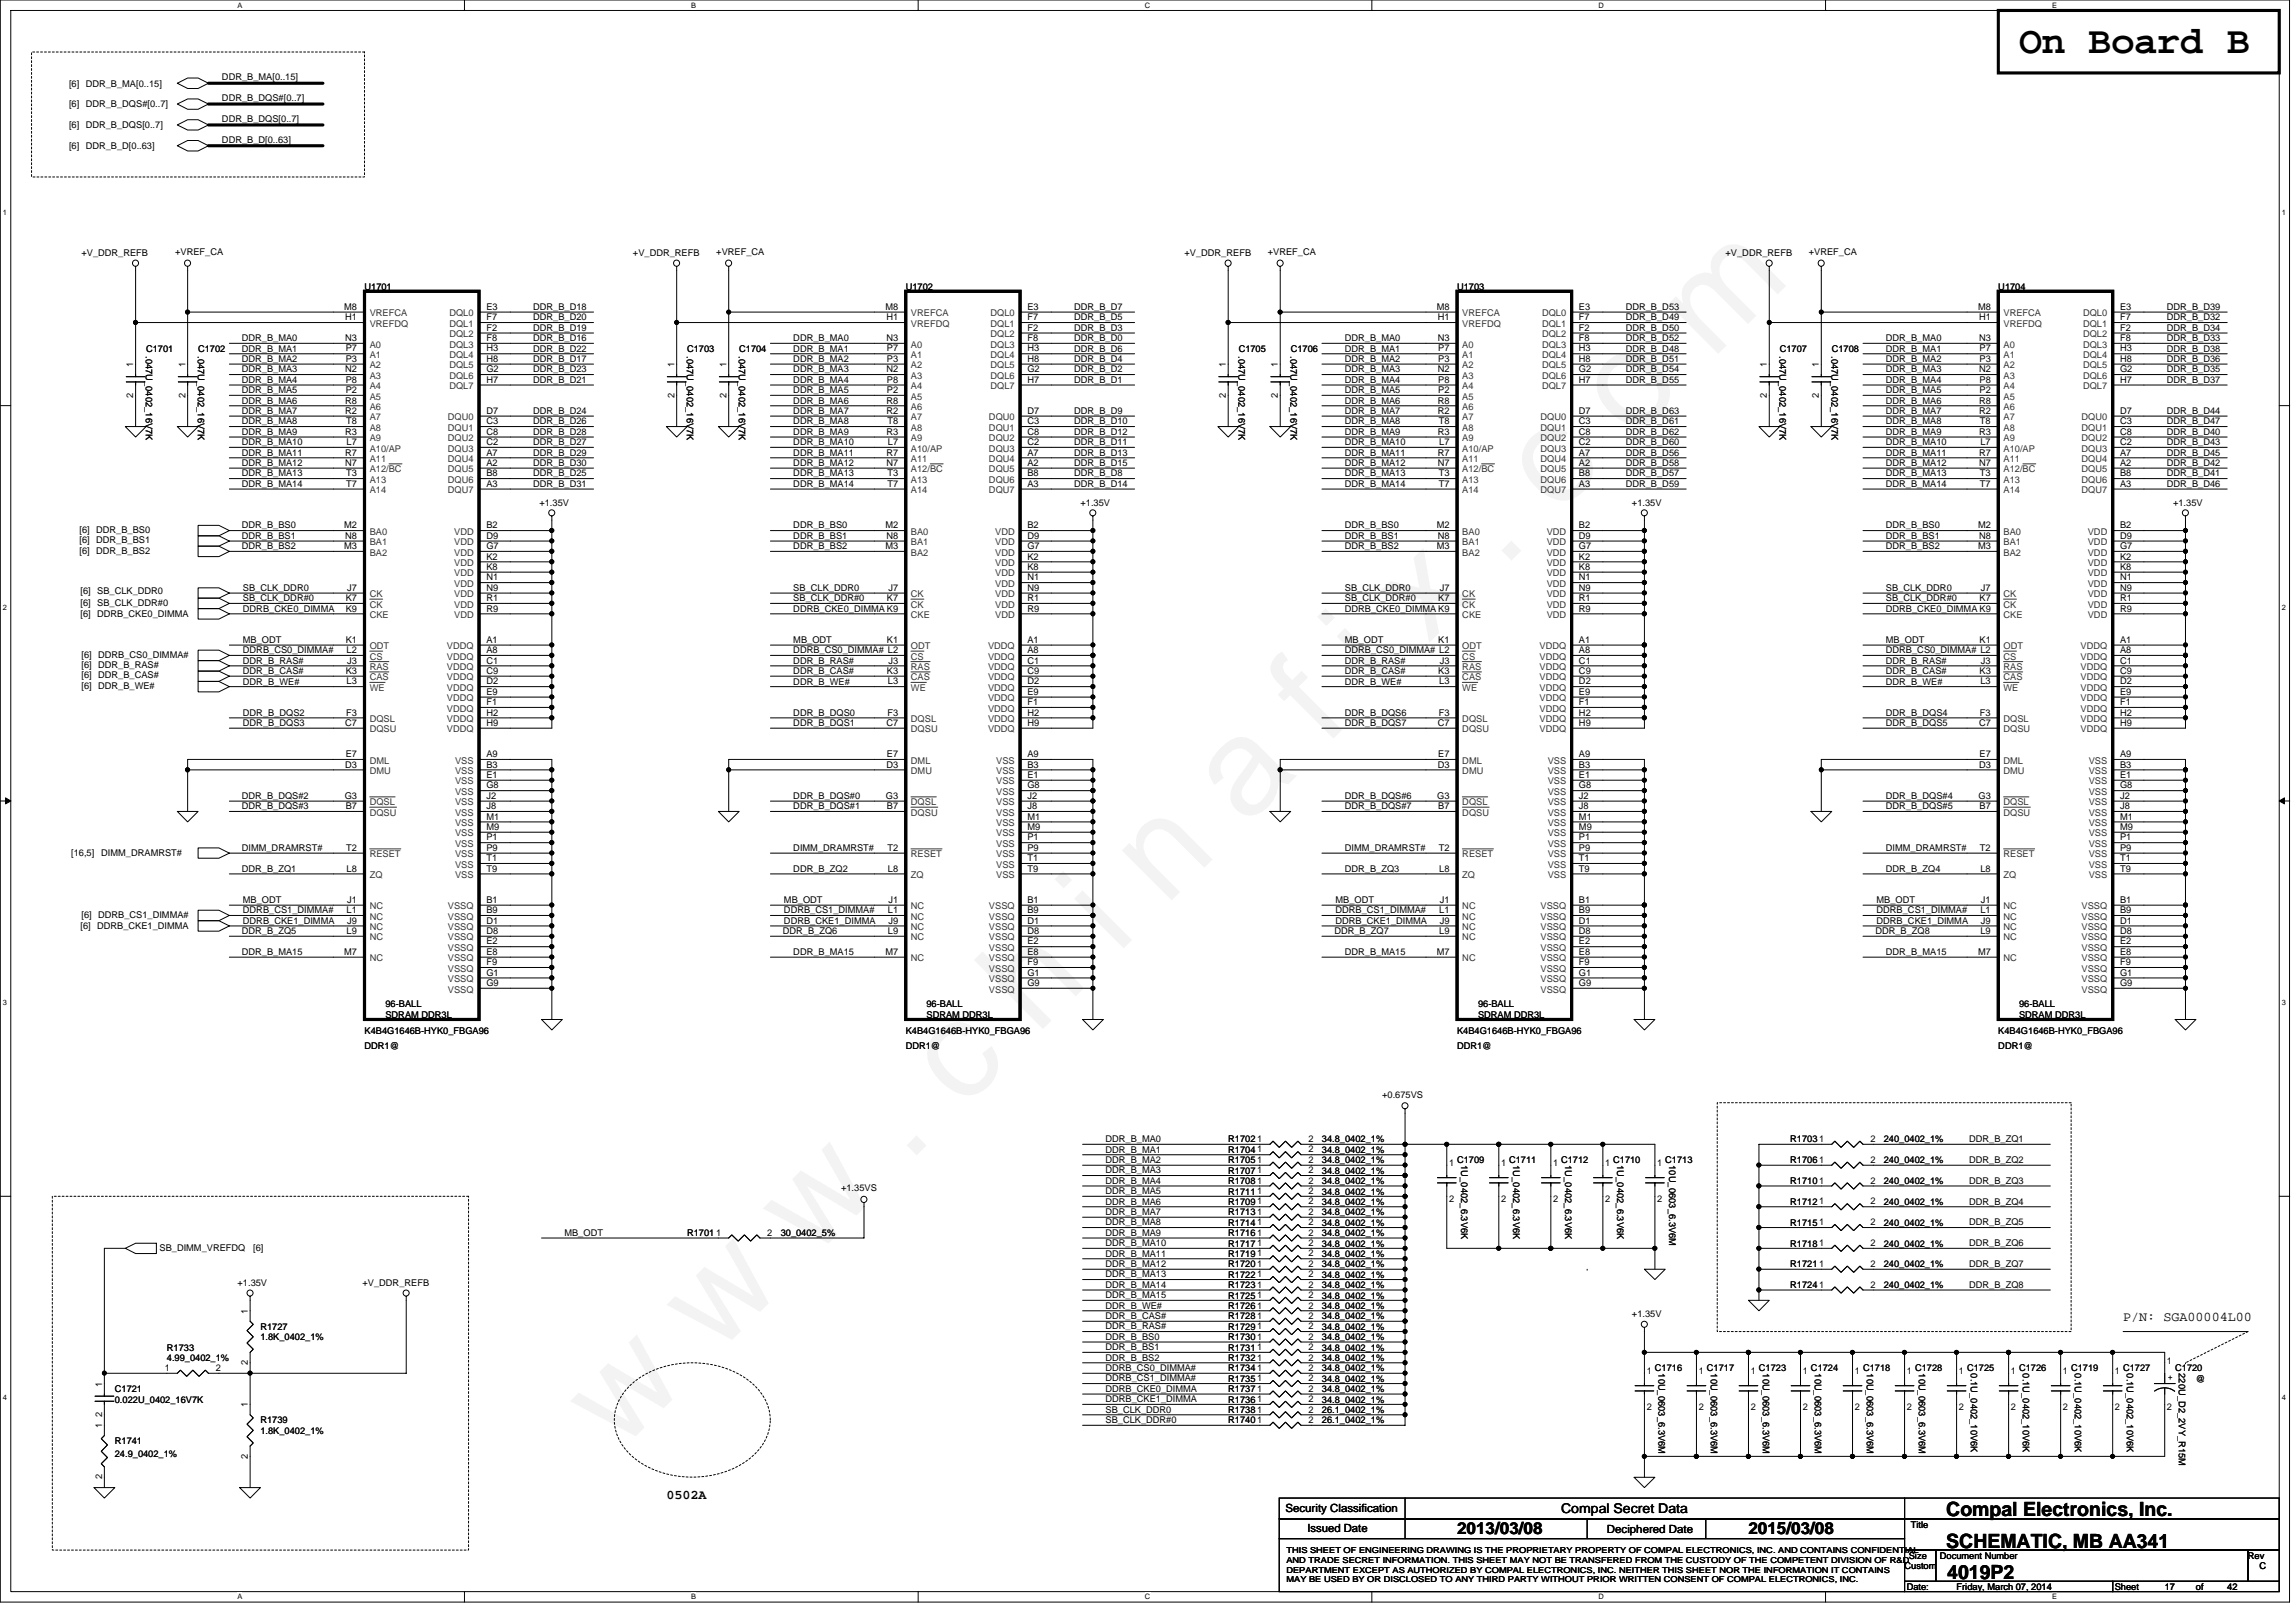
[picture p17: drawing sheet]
<svg xmlns="http://www.w3.org/2000/svg" width="297mm" height="210mm" viewBox="0 0 297 210" stroke-linecap="round" stroke-linejoin="round" font-family="sans-serif">
<defs><g id="words">
<text font-size="17.6" x="80.1" y="188" transform="rotate(-45 80.1 188)">w w w . c h i n a f i x . c o m</text>
<text font-size="5" x="261.2" y="6.9">On Board B</text>
<g font-size="2.5">
<text x="251.8" y="196.2">Compal Electronics, Inc.</text>
<text x="251.8" y="200.3">SCHEMATIC, MB AA341</text>
<text x="251.9" y="204.3">4019P2</text>
</g>
<g font-size="2.1">
<text x="188.5" y="198.5">2013/03/08</text>
<text x="226.2" y="198.5">2015/03/08</text>
</g>
<g font-size="1.7">
<text x="274.7" y="171">P/N: SGA00004L00</text>
<text x="86.2" y="193.9">0502A</text>
<text x="202" y="195.8">Compal Secret Data</text>
</g>
<g font-size="1.5">
<text x="166.3" y="195.7">Security Classification</text>
<text x="169.1" y="198.3">Issued Date</text>
<text x="207.9" y="198.4">Deciphered Date</text>
</g>
<g font-size="1.2">
<text x="8.9" y="11.2">[6] DDR_B_MA[0..15]</text>
<text x="28.7" y="10.4">DDR_B_MA[0..15]</text>
<text x="8.9" y="13.9">[6] DDR_B_DQS#[0..7]</text>
<text x="8.9" y="16.6">[6] DDR_B_DQS[0..7]</text>
<text x="28.7" y="13.1">DDR_B_DQS#[0..7]</text>
<text x="28.7" y="15.8">DDR_B_DQS[0..7]</text>
<text x="8.9" y="19.3">[6] DDR_B_D[0..63]</text>
<text x="28.7" y="18.5">DDR_B_D[0..63]</text>
<text x="10.5" y="33.1">+V_DDR_REFB</text>
<text x="22.7" y="33">+VREF_CA</text>
<text x="81.9" y="33.1">+V_DDR_REFB</text>
<text x="92.7" y="33">+VREF_CA</text>
<text x="153.2" y="33.1">+V_DDR_REFB</text>
<text x="164" y="33">+VREF_CA</text>
<text x="223.2" y="33.1">+V_DDR_REFB</text>
<text x="234" y="33">+VREF_CA</text>
<text x="44.5" y="40.1">M8</text>
<text x="44.7" y="41.4">H1</text>
<text x="47.2" y="37.5">U1701</text>
<text x="62.9" y="40.1">E3</text>
<text x="62.9" y="41.4">F7</text>
<text x="69" y="40.1">DDR_B_D18</text>
<text x="69" y="41.5">DDR_B_D20</text>
<text x="114.6" y="40.1">M8</text>
<text x="114.7" y="41.4">H1</text>
<text x="117.2" y="37.5">U1702</text>
<text x="132.9" y="40.1">E3</text>
<text x="132.9" y="41.4">F7</text>
<text x="139" y="40.1">DDR_B_D7</text>
<text x="139" y="41.5">DDR_B_D5</text>
<text x="185.9" y="40.1">M8</text>
<text x="186" y="41.4">H1</text>
<text x="188.5" y="37.5">U1703</text>
<text x="204.3" y="40.1">E3</text>
<text x="204.3" y="41.4">F7</text>
<text x="210.3" y="40.1">DDR_B_D53</text>
<text x="210.3" y="41.5">DDR_B_D49</text>
<text x="255.9" y="40.1">M8</text>
<text x="256" y="41.4">H1</text>
<text x="258.5" y="37.5">U1704</text>
<text x="274.3" y="40.1">E3</text>
<text x="274.3" y="41.4">F7</text>
<text x="280.3" y="40.1">DDR_B_D39</text>
<text x="280.3" y="41.5">DDR_B_D32</text>
<text x="17.2" y="47.5" transform="rotate(-90 17.2 47.5)">1</text>
<text x="18.9" y="46.1" transform="rotate(90 18.9 46.1)">.047U_0402_16V7K</text>
<text x="18.9" y="45.5">C1701</text>
<text x="24" y="47.5" transform="rotate(-90 24 47.5)">1</text>
<text x="25.6" y="46.1" transform="rotate(90 25.6 46.1)">.047U_0402_16V7K</text>
<text x="25.6" y="45.5">C1702</text>
<text x="31.3" y="45.5">DDR_B_MA1</text>
<text x="31.3" y="46.8">DDR_B_MA2</text>
<text x="31.3" y="44.2">DDR_B_MA0</text>
<text x="44.7" y="44.1">N3</text>
<text x="44.7" y="46.8">P3</text>
<text x="44.7" y="45.5">P7</text>
<text x="62.9" y="42.8">F2</text>
<text x="62.9" y="44.1">F8</text>
<text x="62.9" y="45.5">H3</text>
<text x="62.9" y="46.8">H8</text>
<text x="69" y="42.8">DDR_B_D19</text>
<text x="69" y="46.8">DDR_B_D17</text>
<text x="69" y="44.2">DDR_B_D16</text>
<text x="69" y="45.5">DDR_B_D22</text>
<text x="87.2" y="47.5" transform="rotate(-90 87.2 47.5)">1</text>
<text x="88.9" y="46.1" transform="rotate(90 88.9 46.1)">.047U_0402_16V7K</text>
<text x="88.9" y="45.5">C1703</text>
<text x="94" y="47.5" transform="rotate(-90 94 47.5)">1</text>
<text x="95.6" y="46.1" transform="rotate(90 95.6 46.1)">.047U_0402_16V7K</text>
<text x="95.6" y="45.5">C1704</text>
<text x="102.6" y="45.5">DDR_B_MA1</text>
<text x="102.6" y="46.8">DDR_B_MA2</text>
<text x="102.6" y="44.2">DDR_B_MA0</text>
<text x="114.7" y="44.1">N3</text>
<text x="114.7" y="46.8">P3</text>
<text x="114.7" y="45.5">P7</text>
<text x="132.9" y="42.8">F2</text>
<text x="132.9" y="44.1">F8</text>
<text x="132.9" y="45.5">H3</text>
<text x="132.9" y="46.8">H8</text>
<text x="139" y="45.5">DDR_B_D6</text>
<text x="139" y="44.2">DDR_B_D0</text>
<text x="139" y="46.8">DDR_B_D4</text>
<text x="139" y="42.8">DDR_B_D3</text>
<text x="158.6" y="47.5" transform="rotate(-90 158.6 47.5)">1</text>
<text x="160.2" y="46.1" transform="rotate(90 160.2 46.1)">.047U_0402_16V7K</text>
<text x="160.2" y="45.5">C1705</text>
<text x="165.3" y="47.5" transform="rotate(-90 165.3 47.5)">1</text>
<text x="166.9" y="46.1" transform="rotate(90 166.9 46.1)">.047U_0402_16V7K</text>
<text x="167" y="45.5">C1706</text>
<text x="174" y="45.5">DDR_B_MA1</text>
<text x="174" y="44.2">DDR_B_MA0</text>
<text x="174" y="46.8">DDR_B_MA2</text>
<text x="186" y="44.1">N3</text>
<text x="186.1" y="46.8">P3</text>
<text x="186.1" y="45.5">P7</text>
<text x="204.3" y="42.8">F2</text>
<text x="204.3" y="44.1">F8</text>
<text x="204.3" y="45.5">H3</text>
<text x="204.3" y="46.8">H8</text>
<text x="210.3" y="42.8">DDR_B_D50</text>
<text x="210.3" y="46.8">DDR_B_D51</text>
<text x="210.3" y="44.2">DDR_B_D52</text>
<text x="210.3" y="45.5">DDR_B_D48</text>
<text x="228.6" y="47.5" transform="rotate(-90 228.6 47.5)">1</text>
<text x="230.2" y="46.1" transform="rotate(90 230.2 46.1)">.047U_0402_16V7K</text>
<text x="230.2" y="45.5">C1707</text>
<text x="235.3" y="47.5" transform="rotate(-90 235.3 47.5)">1</text>
<text x="236.9" y="46.1" transform="rotate(90 236.9 46.1)">.047U_0402_16V7K</text>
<text x="237" y="45.5">C1708</text>
<text x="244" y="45.5">DDR_B_MA1</text>
<text x="244" y="44.2">DDR_B_MA0</text>
<text x="244" y="46.8">DDR_B_MA2</text>
<text x="256" y="44.1">N3</text>
<text x="256.1" y="46.8">P3</text>
<text x="256.1" y="45.5">P7</text>
<text x="274.3" y="42.8">F2</text>
<text x="274.3" y="44.1">F8</text>
<text x="274.3" y="45.5">H3</text>
<text x="274.3" y="46.8">H8</text>
<text x="280.3" y="42.8">DDR_B_D34</text>
<text x="280.3" y="45.5">DDR_B_D38</text>
<text x="280.3" y="44.2">DDR_B_D33</text>
<text x="280.3" y="46.8">DDR_B_D36</text>
<text x="17.2" y="51.5" transform="rotate(-90 17.2 51.5)">2</text>
<text x="24" y="51.5" transform="rotate(-90 24 51.5)">2</text>
<text x="31.3" y="50.9">DDR_B_MA5</text>
<text x="31.3" y="48.2">DDR_B_MA3</text>
<text x="31.3" y="53.6">DDR_B_MA7</text>
<text x="31.3" y="52.2">DDR_B_MA6</text>
<text x="31.3" y="49.6">DDR_B_MA4</text>
<text x="44.7" y="48.2">N2</text>
<text x="44.7" y="52.2">R8</text>
<text x="44.7" y="53.6">R2</text>
<text x="44.7" y="49.5">P8</text>
<text x="44.7" y="50.9">P2</text>
<text x="62.9" y="48.2">G2</text>
<text x="62.9" y="49.5">H7</text>
<text x="62.9" y="53.6">D7</text>
<text x="69" y="53.6">DDR_B_D24</text>
<text x="69" y="48.2">DDR_B_D23</text>
<text x="69" y="49.6">DDR_B_D21</text>
<text x="87.2" y="51.5" transform="rotate(-90 87.2 51.5)">2</text>
<text x="94" y="51.5" transform="rotate(-90 94 51.5)">2</text>
<text x="102.6" y="50.9">DDR_B_MA5</text>
<text x="102.6" y="48.2">DDR_B_MA3</text>
<text x="102.6" y="53.6">DDR_B_MA7</text>
<text x="102.6" y="52.2">DDR_B_MA6</text>
<text x="102.6" y="49.6">DDR_B_MA4</text>
<text x="114.7" y="48.2">N2</text>
<text x="114.7" y="52.2">R8</text>
<text x="114.7" y="53.6">R2</text>
<text x="114.7" y="49.5">P8</text>
<text x="114.7" y="50.9">P2</text>
<text x="132.9" y="48.2">G2</text>
<text x="132.9" y="49.5">H7</text>
<text x="132.9" y="53.6">D7</text>
<text x="139" y="53.6">DDR_B_D9</text>
<text x="139" y="48.2">DDR_B_D2</text>
<text x="139" y="49.6">DDR_B_D1</text>
<text x="158.6" y="51.5" transform="rotate(-90 158.6 51.5)">2</text>
<text x="165.3" y="51.5" transform="rotate(-90 165.3 51.5)">2</text>
<text x="174" y="50.9">DDR_B_MA5</text>
<text x="174" y="48.2">DDR_B_MA3</text>
<text x="174" y="53.6">DDR_B_MA7</text>
<text x="174" y="52.2">DDR_B_MA6</text>
<text x="174" y="49.6">DDR_B_MA4</text>
<text x="186" y="48.2">N2</text>
<text x="186" y="52.2">R8</text>
<text x="186" y="53.6">R2</text>
<text x="186.1" y="49.5">P8</text>
<text x="186.1" y="50.9">P2</text>
<text x="204.3" y="48.2">G2</text>
<text x="204.3" y="49.5">H7</text>
<text x="204.3" y="53.6">D7</text>
<text x="210.3" y="48.2">DDR_B_D54</text>
<text x="210.3" y="49.6">DDR_B_D55</text>
<text x="210.3" y="53.6">DDR_B_D63</text>
<text x="228.6" y="51.5" transform="rotate(-90 228.6 51.5)">2</text>
<text x="235.3" y="51.5" transform="rotate(-90 235.3 51.5)">2</text>
<text x="244" y="48.2">DDR_B_MA3</text>
<text x="244" y="50.9">DDR_B_MA5</text>
<text x="244" y="52.2">DDR_B_MA6</text>
<text x="244" y="49.6">DDR_B_MA4</text>
<text x="244" y="53.6">DDR_B_MA7</text>
<text x="256" y="48.2">N2</text>
<text x="256" y="52.2">R8</text>
<text x="256" y="53.6">R2</text>
<text x="256.1" y="49.5">P8</text>
<text x="256.1" y="50.9">P2</text>
<text x="274.3" y="48.2">G2</text>
<text x="274.3" y="49.5">H7</text>
<text x="274.3" y="53.6">D7</text>
<text x="280.3" y="53.6">DDR_B_D44</text>
<text x="280.3" y="49.6">DDR_B_D37</text>
<text x="280.3" y="48.2">DDR_B_D35</text>
<text x="31.3" y="54.9">DDR_B_MA8</text>
<text x="31.3" y="57.6">DDR_B_MA10</text>
<text x="31.3" y="56.3">DDR_B_MA9</text>
<text x="31.3" y="59">DDR_B_MA11</text>
<text x="44.7" y="56.3">R3</text>
<text x="44.7" y="58.9">R7</text>
<text x="44.8" y="54.9">T8</text>
<text x="44.8" y="57.6">L7</text>
<text x="62.9" y="54.9">C3</text>
<text x="62.9" y="56.3">C8</text>
<text x="62.9" y="57.6">C2</text>
<text x="62.9" y="58.9">A7</text>
<text x="69" y="59">DDR_B_D29</text>
<text x="69" y="56.3">DDR_B_D28</text>
<text x="69" y="57.6">DDR_B_D27</text>
<text x="69" y="54.9">DDR_B_D26</text>
<text x="102.6" y="54.9">DDR_B_MA8</text>
<text x="102.6" y="57.6">DDR_B_MA10</text>
<text x="102.6" y="56.3">DDR_B_MA9</text>
<text x="102.6" y="59">DDR_B_MA11</text>
<text x="114.7" y="56.3">R3</text>
<text x="114.7" y="58.9">R7</text>
<text x="114.8" y="54.9">T8</text>
<text x="114.9" y="57.6">L7</text>
<text x="132.9" y="54.9">C3</text>
<text x="132.9" y="56.3">C8</text>
<text x="132.9" y="57.6">C2</text>
<text x="132.9" y="58.9">A7</text>
<text x="139" y="57.6">DDR_B_D11</text>
<text x="139" y="56.3">DDR_B_D12</text>
<text x="139" y="59">DDR_B_D13</text>
<text x="139" y="54.9">DDR_B_D10</text>
<text x="174" y="57.6">DDR_B_MA10</text>
<text x="174" y="56.3">DDR_B_MA9</text>
<text x="174" y="54.9">DDR_B_MA8</text>
<text x="174" y="59">DDR_B_MA11</text>
<text x="186" y="56.3">R3</text>
<text x="186" y="58.9">R7</text>
<text x="186.1" y="54.9">T8</text>
<text x="186.2" y="57.6">L7</text>
<text x="204.3" y="54.9">C3</text>
<text x="204.3" y="56.3">C8</text>
<text x="204.3" y="57.6">C2</text>
<text x="204.3" y="58.9">A7</text>
<text x="210.3" y="59">DDR_B_D56</text>
<text x="210.3" y="57.6">DDR_B_D60</text>
<text x="210.3" y="56.3">DDR_B_D62</text>
<text x="210.3" y="54.9">DDR_B_D61</text>
<text x="244" y="57.6">DDR_B_MA10</text>
<text x="244" y="56.3">DDR_B_MA9</text>
<text x="244" y="54.9">DDR_B_MA8</text>
<text x="244" y="59">DDR_B_MA11</text>
<text x="256" y="56.3">R3</text>
<text x="256" y="58.9">R7</text>
<text x="256.2" y="54.9">T8</text>
<text x="256.2" y="57.6">L7</text>
<text x="274.3" y="54.9">C3</text>
<text x="274.3" y="56.3">C8</text>
<text x="274.3" y="57.6">C2</text>
<text x="274.3" y="58.9">A7</text>
<text x="280.3" y="57.6">DDR_B_D43</text>
<text x="280.3" y="56.3">DDR_B_D40</text>
<text x="280.3" y="59">DDR_B_D45</text>
<text x="280.3" y="54.9">DDR_B_D47</text>
<text x="31.3" y="61.7">DDR_B_MA13</text>
<text x="31.3" y="60.3">DDR_B_MA12</text>
<text x="31.3" y="63">DDR_B_MA14</text>
<text x="44.7" y="60.3">N7</text>
<text x="44.8" y="61.6">T3</text>
<text x="44.8" y="63">T7</text>
<text x="62.9" y="60.3">A2</text>
<text x="62.9" y="61.6">B8</text>
<text x="62.9" y="63">A3</text>
<text x="69" y="60.3">DDR_B_D30</text>
<text x="69" y="63">DDR_B_D31</text>
<text x="69" y="61.7">DDR_B_D25</text>
<text x="69.8" y="65.4">+1.35V</text>
<text x="102.6" y="61.7">DDR_B_MA13</text>
<text x="102.6" y="60.3">DDR_B_MA12</text>
<text x="102.6" y="63">DDR_B_MA14</text>
<text x="114.7" y="60.3">N7</text>
<text x="114.8" y="61.6">T3</text>
<text x="114.8" y="63">T7</text>
<text x="132.9" y="60.3">A2</text>
<text x="132.9" y="61.6">B8</text>
<text x="132.9" y="63">A3</text>
<text x="139" y="61.7">DDR_B_D8</text>
<text x="139" y="60.3">DDR_B_D15</text>
<text x="139" y="63">DDR_B_D14</text>
<text x="139.8" y="65.4">+1.35V</text>
<text x="174" y="61.7">DDR_B_MA13</text>
<text x="174" y="60.3">DDR_B_MA12</text>
<text x="174" y="63">DDR_B_MA14</text>
<text x="186" y="60.3">N7</text>
<text x="186.1" y="61.6">T3</text>
<text x="186.1" y="63">T7</text>
<text x="204.3" y="60.3">A2</text>
<text x="204.3" y="61.6">B8</text>
<text x="204.3" y="63">A3</text>
<text x="210.3" y="63">DDR_B_D59</text>
<text x="210.3" y="61.7">DDR_B_D57</text>
<text x="210.3" y="60.3">DDR_B_D58</text>
<text x="211.1" y="65.4">+1.35V</text>
<text x="244" y="60.3">DDR_B_MA12</text>
<text x="244" y="61.7">DDR_B_MA13</text>
<text x="244" y="63">DDR_B_MA14</text>
<text x="256" y="60.3">N7</text>
<text x="256.2" y="61.6">T3</text>
<text x="256.2" y="63">T7</text>
<text x="274.3" y="60.3">A2</text>
<text x="274.3" y="61.6">B8</text>
<text x="274.3" y="63">A3</text>
<text x="280.3" y="61.7">DDR_B_D41</text>
<text x="280.3" y="63">DDR_B_D46</text>
<text x="280.3" y="60.3">DDR_B_D42</text>
<text x="281.1" y="65.4">+1.35V</text>
<text x="10.3" y="70.3">[6] DDR_B_BS1</text>
<text x="10.3" y="71.6">[6] DDR_B_BS2</text>
<text x="10.3" y="69">[6] DDR_B_BS0</text>
<text x="31.3" y="69.7">DDR_B_BS1</text>
<text x="31.3" y="71.1">DDR_B_BS2</text>
<text x="31.3" y="68.4">DDR_B_BS0</text>
<text x="44.5" y="68.4">M2</text>
<text x="44.5" y="71.1">M3</text>
<text x="44.7" y="69.7">N8</text>
<text x="62.9" y="68.4">B2</text>
<text x="62.9" y="69.7">D9</text>
<text x="62.9" y="71.1">G7</text>
<text x="102.6" y="69.7">DDR_B_BS1</text>
<text x="102.6" y="71.1">DDR_B_BS2</text>
<text x="102.6" y="68.4">DDR_B_BS0</text>
<text x="114.6" y="68.4">M2</text>
<text x="114.6" y="71.1">M3</text>
<text x="114.7" y="69.7">N8</text>
<text x="132.9" y="68.4">B2</text>
<text x="132.9" y="69.7">D9</text>
<text x="132.9" y="71.1">G7</text>
<text x="174" y="68.4">DDR_B_BS0</text>
<text x="174" y="69.7">DDR_B_BS1</text>
<text x="174" y="71.1">DDR_B_BS2</text>
<text x="185.9" y="68.4">M2</text>
<text x="185.9" y="71.1">M3</text>
<text x="186" y="69.7">N8</text>
<text x="204.3" y="68.4">B2</text>
<text x="204.3" y="69.7">D9</text>
<text x="204.3" y="71.1">G7</text>
<text x="244" y="71.1">DDR_B_BS2</text>
<text x="244" y="68.4">DDR_B_BS0</text>
<text x="244" y="69.7">DDR_B_BS1</text>
<text x="255.9" y="68.4">M2</text>
<text x="255.9" y="71.1">M3</text>
<text x="256" y="69.7">N8</text>
<text x="274.3" y="68.4">B2</text>
<text x="274.3" y="69.7">D9</text>
<text x="274.3" y="71.1">G7</text>
<text x="10.4" y="76.9">[6] SB_CLK_DDR0</text>
<text x="31.4" y="77.8">SB_CLK_DDR#0</text>
<text x="31.4" y="76.5">SB_CLK_DDR0</text>
<text x="44.7" y="77.8">K7</text>
<text x="44.9" y="76.5">J7</text>
<text x="62.9" y="72.4">K2</text>
<text x="62.9" y="73.7">K8</text>
<text x="62.9" y="75.1">N1</text>
<text x="62.9" y="76.5">N9</text>
<text x="62.9" y="77.8">R1</text>
<text x="102.6" y="76.5">SB_CLK_DDR0</text>
<text x="102.6" y="77.8">SB_CLK_DDR#0</text>
<text x="114.7" y="77.8">K7</text>
<text x="114.9" y="76.5">J7</text>
<text x="132.9" y="72.4">K2</text>
<text x="132.9" y="73.7">K8</text>
<text x="132.9" y="75.1">N1</text>
<text x="132.9" y="76.5">N9</text>
<text x="132.9" y="77.8">R1</text>
<text x="174" y="77.8">SB_CLK_DDR#0</text>
<text x="174" y="76.5">SB_CLK_DDR0</text>
<text x="186.1" y="77.8">K7</text>
<text x="186.3" y="76.5">J7</text>
<text x="204.3" y="72.4">K2</text>
<text x="204.3" y="73.7">K8</text>
<text x="204.3" y="75.1">N1</text>
<text x="204.3" y="76.5">N9</text>
<text x="204.3" y="77.8">R1</text>
<text x="244" y="76.5">SB_CLK_DDR0</text>
<text x="244" y="77.8">SB_CLK_DDR#0</text>
<text x="256.1" y="77.8">K7</text>
<text x="256.3" y="76.5">J7</text>
<text x="274.3" y="72.4">K2</text>
<text x="274.3" y="73.7">K8</text>
<text x="274.3" y="75.1">N1</text>
<text x="274.3" y="76.5">N9</text>
<text x="274.3" y="77.8">R1</text>
<text x="10.4" y="79.9">[6] DDRB_CKE0_DIMMA</text>
<text x="10.4" y="78.4">[6] SB_CLK_DDR#0</text>
<text x="31.4" y="83.2">MB_ODT</text>
<text x="31.4" y="79.2">DDRB_CKE0_DIMMA</text>
<text x="44.7" y="79.1">K9</text>
<text x="44.7" y="83.2">K1</text>
<text x="62.9" y="79.1">R9</text>
<text x="62.9" y="83.2">A1</text>
<text x="102.6" y="83.2">MB_ODT</text>
<text x="102.6" y="79.2">DDRB_CKE0_DIMMA K9</text>
<text x="114.7" y="83.2">K1</text>
<text x="132.9" y="79.1">R9</text>
<text x="132.9" y="83.2">A1</text>
<text x="174" y="79.2">DDRB_CKE0_DIMMA K9</text>
<text x="174" y="83.2">MB_ODT</text>
<text x="186.1" y="83.2">K1</text>
<text x="204.3" y="79.1">R9</text>
<text x="204.3" y="83.2">A1</text>
<text x="244" y="79.2">DDRB_CKE0_DIMMA K9</text>
<text x="244" y="83.2">MB_ODT</text>
<text x="256.1" y="83.2">K1</text>
<text x="274.3" y="79.1">R9</text>
<text x="274.3" y="83.2">A1</text>
<text x="10.5" y="85.1">[6] DDRB_CS0_DIMMA#</text>
<text x="10.5" y="86.5">[6] DDR_B_RAS#</text>
<text x="10.5" y="89.2">[6] DDR_B_WE#</text>
<text x="10.5" y="87.8">[6] DDR_B_CAS#</text>
<text x="31.4" y="84.5">DDRB_CS0_DIMMA#</text>
<text x="31.4" y="85.9">DDR_B_RAS#</text>
<text x="31.4" y="88.6">DDR_B_WE#</text>
<text x="31.4" y="87.2">DDR_B_CAS#</text>
<text x="44.7" y="87.2">K3</text>
<text x="44.8" y="88.6">L3</text>
<text x="44.8" y="84.5">L2</text>
<text x="44.9" y="85.9">J3</text>
<text x="62.9" y="84.5">A8</text>
<text x="62.9" y="85.9">C1</text>
<text x="62.9" y="87.2">C9</text>
<text x="62.9" y="89.9">E9</text>
<text x="62.9" y="88.6">D2</text>
<text x="102.6" y="87.2">DDR_B_CAS#</text>
<text x="102.6" y="85.9">DDR_B_RAS#</text>
<text x="102.6" y="84.5">DDRB_CS0_DIMMA# L2</text>
<text x="102.6" y="88.6">DDR_B_WE#</text>
<text x="114.7" y="87.2">K3</text>
<text x="114.9" y="88.6">L3</text>
<text x="114.9" y="85.9">J3</text>
<text x="132.9" y="84.5">A8</text>
<text x="132.9" y="85.9">C1</text>
<text x="132.9" y="87.2">C9</text>
<text x="132.9" y="89.9">E9</text>
<text x="132.9" y="88.6">D2</text>
<text x="174" y="88.6">DDR_B_WE#</text>
<text x="174" y="87.2">DDR_B_CAS#</text>
<text x="174" y="85.9">DDR_B_RAS#</text>
<text x="174" y="84.5">DDRB_CS0_DIMMA# L2</text>
<text x="186.1" y="87.2">K3</text>
<text x="186.2" y="88.6">L3</text>
<text x="186.3" y="85.9">J3</text>
<text x="204.3" y="84.5">A8</text>
<text x="204.3" y="85.9">C1</text>
<text x="204.3" y="87.2">C9</text>
<text x="204.3" y="89.9">E9</text>
<text x="204.3" y="88.6">D2</text>
<text x="244" y="88.6">DDR_B_WE#</text>
<text x="244" y="87.2">DDR_B_CAS#</text>
<text x="244" y="85.9">DDR_B_RAS#</text>
<text x="244" y="84.5">DDRB_CS0_DIMMA# L2</text>
<text x="256.1" y="87.2">K3</text>
<text x="256.2" y="88.6">L3</text>
<text x="256.3" y="85.9">J3</text>
<text x="274.3" y="84.5">A8</text>
<text x="274.3" y="85.9">C1</text>
<text x="274.3" y="87.2">C9</text>
<text x="274.3" y="89.9">E9</text>
<text x="274.3" y="88.6">D2</text>
<text x="31.4" y="92.6">DDR_B_DQS2</text>
<text x="31.4" y="94">DDR_B_DQS3</text>
<text x="44.7" y="93.9">C7</text>
<text x="44.8" y="92.6">F3</text>
<text x="62.9" y="91.2">F1</text>
<text x="62.9" y="92.6">H2</text>
<text x="62.9" y="93.9">H9</text>
<text x="102.6" y="92.6">DDR_B_DQS0</text>
<text x="102.6" y="94">DDR_B_DQS1</text>
<text x="114.7" y="93.9">C7</text>
<text x="114.8" y="92.6">F3</text>
<text x="132.9" y="91.2">F1</text>
<text x="132.9" y="92.6">H2</text>
<text x="132.9" y="93.9">H9</text>
<text x="174" y="92.6">DDR_B_DQS6</text>
<text x="174" y="94">DDR_B_DQS7</text>
<text x="186" y="93.9">C7</text>
<text x="186.1" y="92.6">F3</text>
<text x="204.3" y="91.2">F1</text>
<text x="204.3" y="92.6">H2</text>
<text x="204.3" y="93.9">H9</text>
<text x="244" y="94">DDR_B_DQS5</text>
<text x="244" y="92.6">DDR_B_DQS4</text>
<text x="256" y="93.9">C7</text>
<text x="256.2" y="92.6">F3</text>
<text x="274.3" y="91.2">F1</text>
<text x="274.3" y="92.6">H2</text>
<text x="274.3" y="93.9">H9</text>
<text x="44.7" y="99.3">D3</text>
<text x="44.7" y="98">E7</text>
<text x="62.9" y="98">A9</text>
<text x="62.9" y="100.7">E1</text>
<text x="62.9" y="99.3">B3</text>
<text x="114.7" y="99.3">D3</text>
<text x="114.7" y="98">E7</text>
<text x="132.9" y="98">A9</text>
<text x="132.9" y="100.7">E1</text>
<text x="132.9" y="99.3">B3</text>
<text x="186" y="99.3">D3</text>
<text x="186.1" y="98">E7</text>
<text x="204.3" y="98">A9</text>
<text x="204.3" y="100.7">E1</text>
<text x="204.3" y="99.3">B3</text>
<text x="256" y="99.3">D3</text>
<text x="256.1" y="98">E7</text>
<text x="274.3" y="98">A9</text>
<text x="274.3" y="100.7">E1</text>
<text x="274.3" y="99.3">B3</text>
<text x="31.3" y="103.4">DDR_B_DQS#2</text>
<text x="31.3" y="104.7">DDR_B_DQS#3</text>
<text x="44.6" y="103.4">G3</text>
<text x="44.7" y="104.7">B7</text>
<text x="62.9" y="102">G8</text>
<text x="62.9" y="103.4">J2</text>
<text x="62.9" y="104.7">J8</text>
<text x="62.9" y="106.1">M1</text>
<text x="62.9" y="107.4">M9</text>
<text x="102.6" y="103.4">DDR_B_DQS#0</text>
<text x="102.6" y="104.7">DDR_B_DQS#1</text>
<text x="114.6" y="103.4">G3</text>
<text x="114.7" y="104.7">B7</text>
<text x="132.9" y="102">G8</text>
<text x="132.9" y="103.4">J2</text>
<text x="132.9" y="104.7">J8</text>
<text x="132.9" y="106.1">M1</text>
<text x="132.9" y="107.4">M9</text>
<text x="174" y="103.4">DDR_B_DQS#6</text>
<text x="174" y="104.7">DDR_B_DQS#7</text>
<text x="185.9" y="103.4">G3</text>
<text x="186.1" y="104.7">B7</text>
<text x="204.3" y="102">G8</text>
<text x="204.3" y="103.4">J2</text>
<text x="204.3" y="104.7">J8</text>
<text x="204.3" y="106.1">M1</text>
<text x="204.3" y="107.4">M9</text>
<text x="244" y="104.7">DDR_B_DQS#5</text>
<text x="244" y="103.4">DDR_B_DQS#4</text>
<text x="256" y="103.4">G3</text>
<text x="256.1" y="104.7">B7</text>
<text x="274.3" y="102">G8</text>
<text x="274.3" y="103.4">J2</text>
<text x="274.3" y="104.7">J8</text>
<text x="274.3" y="106.1">M1</text>
<text x="274.3" y="107.4">M9</text>
<text x="9.2" y="110.8">[16,5]</text>
<text x="13.1" y="110.8">DIMM_DRAMRST#</text>
<text x="31.3" y="110.1">DIMM_DRAMRST#</text>
<text x="31.3" y="112.8">DDR_B_ZQ1</text>
<text x="44.8" y="110.1">T2</text>
<text x="44.8" y="112.8">L8</text>
<text x="62.9" y="108.8">P1</text>
<text x="62.9" y="110.1">P9</text>
<text x="62.9" y="111.4">T1</text>
<text x="62.9" y="112.8">T9</text>
<text x="102.6" y="110.1">DIMM_DRAMRST#</text>
<text x="102.6" y="112.8">DDR_B_ZQ2</text>
<text x="114.8" y="110.1">T2</text>
<text x="114.9" y="112.8">L8</text>
<text x="132.9" y="108.8">P1</text>
<text x="132.9" y="110.1">P9</text>
<text x="132.9" y="111.4">T1</text>
<text x="132.9" y="112.8">T9</text>
<text x="174" y="110.1">DIMM_DRAMRST#</text>
<text x="174" y="112.8">DDR_B_ZQ3</text>
<text x="186.1" y="110.1">T2</text>
<text x="186.2" y="112.8">L8</text>
<text x="204.3" y="108.8">P1</text>
<text x="204.3" y="110.1">P9</text>
<text x="204.3" y="111.4">T1</text>
<text x="204.3" y="112.8">T9</text>
<text x="244" y="110.1">DIMM_DRAMRST#</text>
<text x="244" y="112.8">DDR_B_ZQ4</text>
<text x="256.2" y="110.1">T2</text>
<text x="256.2" y="112.8">L8</text>
<text x="274.3" y="108.8">P1</text>
<text x="274.3" y="110.1">P9</text>
<text x="274.3" y="111.4">T1</text>
<text x="274.3" y="112.8">T9</text>
<text x="10.5" y="118.8">[6] DDRB_CS1_DIMMA#</text>
<text x="31.4" y="116.9">MB_ODT</text>
<text x="31.4" y="118.2">DDRB_CS1_DIMMA#</text>
<text x="31.4" y="119.5">DDRB_CKE1_DIMMA</text>
<text x="44.8" y="118.2">L1</text>
<text x="44.9" y="116.8">J1</text>
<text x="44.9" y="119.5">J9</text>
<text x="62.9" y="119.5">D1</text>
<text x="62.9" y="116.8">B1</text>
<text x="62.9" y="118.2">B9</text>
<text x="101.4" y="116.9">MB_ODT</text>
<text x="101.4" y="118.2">DDRB_CS1_DIMMA#</text>
<text x="101.4" y="119.5">DDRB_CKE1_DIMMA</text>
<text x="114.9" y="118.2">L1</text>
<text x="114.9" y="116.8">J1</text>
<text x="114.9" y="119.5">J9</text>
<text x="132.9" y="119.5">D1</text>
<text x="132.9" y="116.8">B1</text>
<text x="132.9" y="118.2">B9</text>
<text x="172.8" y="116.9">MB_ODT</text>
<text x="172.8" y="118.2">DDRB_CS1_DIMMA#</text>
<text x="172.8" y="119.5">DDRB_CKE1_DIMMA</text>
<text x="186.2" y="118.2">L1</text>
<text x="186.3" y="116.8">J1</text>
<text x="186.3" y="119.5">J9</text>
<text x="204.3" y="119.5">D1</text>
<text x="204.3" y="116.8">B1</text>
<text x="204.3" y="118.2">B9</text>
<text x="242.8" y="116.9">MB_ODT</text>
<text x="242.8" y="118.2">DDRB_CS1_DIMMA#</text>
<text x="242.8" y="119.5">DDRB_CKE1_DIMMA</text>
<text x="256.2" y="118.2">L1</text>
<text x="256.3" y="116.8">J1</text>
<text x="256.3" y="119.5">J9</text>
<text x="274.3" y="119.5">D1</text>
<text x="274.3" y="116.8">B1</text>
<text x="274.3" y="118.2">B9</text>
<text x="10.4" y="120.2">[6] DDRB_CKE1_DIMMA</text>
<text x="31.3" y="123.6">DDR_B_MA15</text>
<text x="31.3" y="120.9">DDR_B_ZQ5</text>
<text x="44.5" y="123.6">M7</text>
<text x="44.8" y="120.9">L9</text>
<text x="62.9" y="120.9">D8</text>
<text x="62.9" y="122.2">E2</text>
<text x="62.9" y="123.6">E8</text>
<text x="62.9" y="124.9">F9</text>
<text x="101.3" y="120.9">DDR_B_ZQ6</text>
<text x="102.6" y="123.6">DDR_B_MA15</text>
<text x="114.6" y="123.6">M7</text>
<text x="114.9" y="120.9">L9</text>
<text x="132.9" y="120.9">D8</text>
<text x="132.9" y="122.2">E2</text>
<text x="132.9" y="123.6">E8</text>
<text x="132.9" y="124.9">F9</text>
<text x="172.6" y="120.9">DDR_B_ZQ7</text>
<text x="174" y="123.6">DDR_B_MA15</text>
<text x="185.9" y="123.6">M7</text>
<text x="186.2" y="120.9">L9</text>
<text x="204.3" y="120.9">D8</text>
<text x="204.3" y="122.2">E2</text>
<text x="204.3" y="123.6">E8</text>
<text x="204.3" y="124.9">F9</text>
<text x="242.6" y="120.9">DDR_B_ZQ8</text>
<text x="244" y="123.6">DDR_B_MA15</text>
<text x="255.9" y="123.6">M7</text>
<text x="256.2" y="120.9">L9</text>
<text x="274.3" y="120.9">D8</text>
<text x="274.3" y="122.2">E2</text>
<text x="274.3" y="123.6">E8</text>
<text x="274.3" y="124.9">F9</text>
<text x="49.9" y="130.3">96-BALL</text>
<text x="49.9" y="131.7">SDRAM DDR3L</text>
<text x="62.9" y="126.3">G1</text>
<text x="62.9" y="127.6">G9</text>
<text x="119.9" y="130.3">96-BALL</text>
<text x="119.9" y="131.7">SDRAM DDR3L</text>
<text x="132.9" y="126.3">G1</text>
<text x="132.9" y="127.6">G9</text>
<text x="191.2" y="130.3">96-BALL</text>
<text x="191.2" y="131.7">SDRAM DDR3L</text>
<text x="204.3" y="126.3">G1</text>
<text x="204.3" y="127.6">G9</text>
<text x="261.2" y="130.3">96-BALL</text>
<text x="261.2" y="131.7">SDRAM DDR3L</text>
<text x="274.3" y="126.3">G1</text>
<text x="274.3" y="127.6">G9</text>
<text x="47.2" y="133.8">K4B4G1646B-HYK0_FBGA96</text>
<text x="47.2" y="135.7">DDR1@</text>
<text x="117.2" y="133.8">K4B4G1646B-HYK0_FBGA96</text>
<text x="117.2" y="135.7">DDR1@</text>
<text x="188.5" y="133.8">K4B4G1646B-HYK0_FBGA96</text>
<text x="188.5" y="135.7">DDR1@</text>
<text x="258.5" y="133.8">K4B4G1646B-HYK0_FBGA96</text>
<text x="258.5" y="135.7">DDR1@</text>
<text x="178.8" y="142">+0.675VS</text>
<text x="143" y="147.8">DDR_B_MA0</text>
<text x="143" y="149.2">DDR_B_MA1</text>
<text x="158.9" y="149.2">R1704</text>
<text x="158.9" y="147.8">R1702</text>
<text x="162.7" y="149.1">1</text>
<text x="162.7" y="147.8">1</text>
<text x="169.3" y="149.1">2</text>
<text x="169.3" y="147.8">2</text>
<text x="171" y="149.2">34.8_0402_1%</text>
<text x="171" y="147.8">34.8_0402_1%</text>
<text x="231.6" y="147.8">R1703</text>
<text x="235.3" y="147.8">1</text>
<text x="242" y="147.8">2</text>
<text x="243.7" y="147.8">240_0402_1%</text>
<text x="254.8" y="147.8">DDR_B_ZQ1</text>
<text x="108.8" y="154.2">+1.35VS</text>
<text x="143" y="150.5">DDR_B_MA2</text>
<text x="143" y="154.5">DDR_B_MA5</text>
<text x="143" y="153.2">DDR_B_MA4</text>
<text x="143" y="155.9">DDR_B_MA6</text>
<text x="143" y="151.8">DDR_B_MA3</text>
<text x="158.9" y="153.2">R1708</text>
<text x="158.9" y="154.6">R1711</text>
<text x="158.9" y="155.9">R1709</text>
<text x="158.9" y="150.5">R1705</text>
<text x="158.9" y="151.9">R1707</text>
<text x="162.7" y="153.2">1</text>
<text x="162.7" y="154.5">1</text>
<text x="162.7" y="155.9">1</text>
<text x="162.7" y="150.5">1</text>
<text x="162.7" y="151.8">1</text>
<text x="169.3" y="153.2">2</text>
<text x="169.3" y="154.5">2</text>
<text x="169.3" y="155.9">2</text>
<text x="169.3" y="150.5">2</text>
<text x="169.3" y="151.8">2</text>
<text x="171" y="153.2">34.8_0402_1%</text>
<text x="171" y="154.6">34.8_0402_1%</text>
<text x="171" y="155.9">34.8_0402_1%</text>
<text x="171" y="150.5">34.8_0402_1%</text>
<text x="171" y="151.9">34.8_0402_1%</text>
<text x="187.5" y="150.9">1</text>
<text x="187.5" y="155.5">2</text>
<text x="188.5" y="150.5">C1709</text>
<text x="189" y="150.8" transform="rotate(90 189 150.8)">1U_0402_6.3V6K</text>
<text x="194.2" y="150.9">1</text>
<text x="194.2" y="155.5">2</text>
<text x="195.2" y="150.5">C1711</text>
<text x="195.7" y="150.8" transform="rotate(90 195.7 150.8)">1U_0402_6.3V6K</text>
<text x="200.9" y="150.9">1</text>
<text x="200.9" y="155.5">2</text>
<text x="202" y="150.5">C1712</text>
<text x="202.5" y="150.8" transform="rotate(90 202.5 150.8)">1U_0402_6.3V6K</text>
<text x="207.7" y="150.9">1</text>
<text x="207.7" y="155.5">2</text>
<text x="208.7" y="150.5">C1710</text>
<text x="209.2" y="150.8" transform="rotate(90 209.2 150.8)">1U_0402_6.3V6K</text>
<text x="214.4" y="150.9">1</text>
<text x="214.4" y="155.5">2</text>
<text x="215.4" y="150.5">C1713</text>
<text x="215.9" y="150.8" transform="rotate(90 215.9 150.8)">10U_0603_6.3V6M</text>
<text x="231.6" y="153.2">R1710</text>
<text x="231.6" y="150.5">R1706</text>
<text x="231.6" y="155.9">R1712</text>
<text x="235.3" y="153.2">1</text>
<text x="235.3" y="150.5">1</text>
<text x="235.3" y="155.9">1</text>
<text x="242" y="153.2">2</text>
<text x="242" y="150.5">2</text>
<text x="242" y="155.9">2</text>
<text x="243.7" y="153.2">240_0402_1%</text>
<text x="243.7" y="150.5">240_0402_1%</text>
<text x="243.7" y="155.9">240_0402_1%</text>
<text x="254.8" y="150.5">DDR_B_ZQ2</text>
<text x="254.8" y="153.2">DDR_B_ZQ3</text>
<text x="254.8" y="155.9">DDR_B_ZQ4</text>
<text x="20.6" y="161.8">SB_DIMM_VREFDQ</text>
<text x="32.8" y="161.8">[6]</text>
<text x="73" y="159.9">MB_ODT</text>
<text x="88.9" y="160">R1701</text>
<text x="92.6" y="159.9">1</text>
<text x="99.3" y="159.9">2</text>
<text x="101" y="160">30_0402_5%</text>
<text x="143" y="157.2">DDR_B_MA7</text>
<text x="143" y="159.9">DDR_B_MA9</text>
<text x="143" y="161.3">DDR_B_MA10</text>
<text x="143" y="158.6">DDR_B_MA8</text>
<text x="158.9" y="160">R1716</text>
<text x="158.9" y="157.3">R1713</text>
<text x="158.9" y="158.6">R1714</text>
<text x="158.9" y="161.3">R1717</text>
<text x="162.7" y="159.9">1</text>
<text x="162.7" y="157.2">1</text>
<text x="162.7" y="158.6">1</text>
<text x="162.7" y="161.2">1</text>
<text x="169.3" y="159.9">2</text>
<text x="169.3" y="157.2">2</text>
<text x="169.3" y="158.6">2</text>
<text x="169.3" y="161.2">2</text>
<text x="171" y="160">34.8_0402_1%</text>
<text x="171" y="157.3">34.8_0402_1%</text>
<text x="171" y="158.6">34.8_0402_1%</text>
<text x="171" y="161.3">34.8_0402_1%</text>
<text x="231.6" y="158.6">R1715</text>
<text x="231.6" y="161.3">R1718</text>
<text x="235.3" y="158.6">1</text>
<text x="235.3" y="161.2">1</text>
<text x="242" y="158.6">2</text>
<text x="242" y="161.2">2</text>
<text x="243.7" y="158.6">240_0402_1%</text>
<text x="243.7" y="161.3">240_0402_1%</text>
<text x="254.8" y="158.6">DDR_B_ZQ5</text>
<text x="254.8" y="161.3">DDR_B_ZQ6</text>
<text x="30.7" y="166.4">+1.35V</text>
<text x="46.9" y="166.4">+V_DDR_REFB</text>
<text x="143" y="162.6">DDR_B_MA11</text>
<text x="143" y="166.7">DDR_B_MA14</text>
<text x="143" y="164">DDR_B_MA12</text>
<text x="143" y="165.3">DDR_B_MA13</text>
<text x="143" y="168">DDR_B_MA15</text>
<text x="158.9" y="162.6">R1719</text>
<text x="158.9" y="166.7">R1723</text>
<text x="158.9" y="165.4">R1722</text>
<text x="158.9" y="164">R1720</text>
<text x="162.7" y="162.6">1</text>
<text x="162.7" y="166.6">1</text>
<text x="162.7" y="165.3">1</text>
<text x="162.7" y="164">1</text>
<text x="162.7" y="168">1</text>
<text x="169.3" y="162.6">2</text>
<text x="169.3" y="166.6">2</text>
<text x="169.3" y="165.3">2</text>
<text x="169.3" y="164">2</text>
<text x="169.3" y="168">2</text>
<text x="171" y="162.6">34.8_0402_1%</text>
<text x="171" y="166.7">34.8_0402_1%</text>
<text x="171" y="165.4">34.8_0402_1%</text>
<text x="171" y="164">34.8_0402_1%</text>
<text x="231.6" y="166.7">R1724</text>
<text x="231.6" y="164">R1721</text>
<text x="235.3" y="166.6">1</text>
<text x="235.3" y="164">1</text>
<text x="242" y="166.6">2</text>
<text x="242" y="164">2</text>
<text x="243.7" y="166.7">240_0402_1%</text>
<text x="243.7" y="164">240_0402_1%</text>
<text x="254.8" y="164">DDR_B_ZQ7</text>
<text x="254.8" y="166.7">DDR_B_ZQ8</text>
<text x="32.1" y="170" transform="rotate(-90 32.1 170)">1</text>
<text x="33.7" y="172.1">R1727</text>
<text x="33.7" y="173.4">1.8K_0402_1%</text>
<text x="143" y="169.4">DDR_B_WE#</text>
<text x="143" y="170.7">DDR_B_CAS#</text>
<text x="143" y="172">DDR_B_RAS#</text>
<text x="143" y="173.4">DDR_B_BS0</text>
<text x="158.9" y="169.4">R1726</text>
<text x="158.9" y="173.4">R1730</text>
<text x="158.9" y="168">R1725</text>
<text x="158.9" y="170.7">R1728</text>
<text x="158.9" y="172.1">R1729</text>
<text x="162.7" y="169.3">1</text>
<text x="162.7" y="173.4">1</text>
<text x="162.7" y="170.7">1</text>
<text x="162.7" y="172">1</text>
<text x="169.3" y="169.3">2</text>
<text x="169.3" y="173.4">2</text>
<text x="169.3" y="170.7">2</text>
<text x="169.3" y="172">2</text>
<text x="171" y="169.4">34.8_0402_1%</text>
<text x="171" y="173.4">34.8_0402_1%</text>
<text x="171" y="168">34.8_0402_1%</text>
<text x="171" y="170.7">34.8_0402_1%</text>
<text x="171" y="172.1">34.8_0402_1%</text>
<text x="211.1" y="170.5">+1.35V</text>
<text x="13.2" y="179.5" transform="rotate(-90 13.2 179.5)">1</text>
<text x="21.3" y="177.4">1</text>
<text x="21.6" y="174.8">R1733</text>
<text x="21.6" y="176.1">4.99_0402_1%</text>
<text x="27.9" y="177.4">2</text>
<text x="32.1" y="176.6" transform="rotate(-90 32.1 176.6)">2</text>
<text x="143" y="177.4">DDRB_CS0_DIMMA#</text>
<text x="143" y="174.7">DDR_B_BS1</text>
<text x="143" y="176.1">DDR_B_BS2</text>
<text x="143" y="178.8">DDRB_CS1_DIMMA#</text>
<text x="158.9" y="178.8">R1735</text>
<text x="158.9" y="176.1">R1732</text>
<text x="158.9" y="177.5">R1734</text>
<text x="158.9" y="174.8">R1731</text>
<text x="162.7" y="178.8">1</text>
<text x="162.7" y="176.1">1</text>
<text x="162.7" y="177.4">1</text>
<text x="162.7" y="174.7">1</text>
<text x="169.3" y="178.8">2</text>
<text x="169.3" y="176.1">2</text>
<text x="169.3" y="177.4">2</text>
<text x="169.3" y="174.7">2</text>
<text x="171" y="178.8">34.8_0402_1%</text>
<text x="171" y="176.1">34.8_0402_1%</text>
<text x="171" y="177.5">34.8_0402_1%</text>
<text x="171" y="174.8">34.8_0402_1%</text>
<text x="213" y="177.8">1</text>
<text x="214.1" y="177.5">C1716</text>
<text x="214.6" y="177.7" transform="rotate(90 214.6 177.7)">10U_0603_6.3V6M</text>
<text x="219.8" y="177.8">1</text>
<text x="220.8" y="177.5">C1717</text>
<text x="221.3" y="177.7" transform="rotate(90 221.3 177.7)">10U_0603_6.3V6M</text>
<text x="226.5" y="177.8">1</text>
<text x="227.6" y="177.5">C1723</text>
<text x="228" y="177.7" transform="rotate(90 228 177.7)">10U_0603_6.3V6M</text>
<text x="233.2" y="177.8">1</text>
<text x="234.3" y="177.5">C1724</text>
<text x="234.8" y="177.7" transform="rotate(90 234.8 177.7)">10U_0603_6.3V6M</text>
<text x="240" y="177.8">1</text>
<text x="241" y="177.5">C1718</text>
<text x="241.5" y="177.7" transform="rotate(90 241.5 177.7)">10U_0603_6.3V6M</text>
<text x="246.7" y="177.8">1</text>
<text x="247.8" y="177.5">C1728</text>
<text x="248.2" y="177.7" transform="rotate(90 248.2 177.7)">10U_0603_6.3V6M</text>
<text x="253.4" y="177.8">1</text>
<text x="254.5" y="177.5">C1725</text>
<text x="255" y="177.7" transform="rotate(90 255 177.7)">0.1U_0402_10V6K</text>
<text x="260.2" y="177.8">1</text>
<text x="261.2" y="177.5">C1726</text>
<text x="261.7" y="177.7" transform="rotate(90 261.7 177.7)">0.1U_0402_10V6K</text>
<text x="266.9" y="177.8">1</text>
<text x="267.9" y="177.5">C1719</text>
<text x="268.4" y="177.7" transform="rotate(90 268.4 177.7)">0.1U_0402_10V6K</text>
<text x="273.6" y="177.8">1</text>
<text x="274.7" y="177.5">C1727</text>
<text x="275.2" y="177.7" transform="rotate(90 275.2 177.7)">0.1U_0402_10V6K</text>
<text x="280.3" y="176.5">1</text>
<text x="280.5" y="178.5">+</text>
<text x="281.4" y="177.5">C1720</text>
<text x="281.9" y="177.7" transform="rotate(90 281.9 177.7)">220U_D2_2VY_R15M</text>
<text x="284.1" y="178.8">@</text>
<text x="13.2" y="184.8" transform="rotate(-90 13.2 184.8)">1</text>
<text x="13.2" y="183.4" transform="rotate(-90 13.2 183.4)">2</text>
<text x="14.9" y="180.1">C1721</text>
<text x="14.9" y="181.5">0.022U_0402_16V7K</text>
<text x="32.1" y="182.1" transform="rotate(-90 32.1 182.1)">1</text>
<text x="33.7" y="184.2">R1739</text>
<text x="33.7" y="185.5">1.8K_0402_1%</text>
<text x="143" y="180.1">DDRB_CKE0_DIMMA</text>
<text x="143" y="184.2">SB_CLK_DDR#0</text>
<text x="143" y="182.8">SB_CLK_DDR0</text>
<text x="143" y="181.5">DDRB_CKE1_DIMMA</text>
<text x="158.9" y="180.1">R1737</text>
<text x="158.9" y="184.2">R1740</text>
<text x="158.9" y="181.5">R1736</text>
<text x="158.9" y="182.8">R1738</text>
<text x="162.7" y="180.1">1</text>
<text x="162.7" y="184.1">1</text>
<text x="162.7" y="181.4">1</text>
<text x="162.7" y="182.8">1</text>
<text x="169.3" y="180.1">2</text>
<text x="169.3" y="184.1">2</text>
<text x="169.3" y="181.4">2</text>
<text x="169.3" y="182.8">2</text>
<text x="171" y="180.1">34.8_0402_1%</text>
<text x="171" y="184.2">26.1_0402_1%</text>
<text x="171" y="181.5">34.8_0402_1%</text>
<text x="171" y="182.8">26.1_0402_1%</text>
<text x="213" y="182.5">2</text>
<text x="219.8" y="182.5">2</text>
<text x="226.5" y="182.5">2</text>
<text x="233.2" y="182.5">2</text>
<text x="240" y="182.5">2</text>
<text x="246.7" y="182.5">2</text>
<text x="253.4" y="182.5">2</text>
<text x="260.2" y="182.5">2</text>
<text x="266.9" y="182.5">2</text>
<text x="273.6" y="182.5">2</text>
<text x="280.3" y="182.5">2</text>
<text x="13.2" y="191.5" transform="rotate(-90 13.2 191.5)">2</text>
<text x="14.9" y="186.9">R1741</text>
<text x="14.9" y="188.5">24.9_0402_1%</text>
<text x="32.1" y="188.8" transform="rotate(-90 32.1 188.8)">2</text>
<text x="247.2" y="197.8">Title</text>
<text x="246.4" y="203">Custom</text>
<text x="246.9" y="201.7">Size</text>
<text x="251" y="201.7">Document Number</text>
<text x="290.8" y="201.7">Rev</text>
<text x="292.3" y="203">C</text>
<text x="246.7" y="205.7">Date:</text>
<text x="253.1" y="205.7">Friday, March 07, 2014</text>
<text x="273.6" y="205.7">Sheet</text>
<text x="280.1" y="205.7">17</text>
<text x="284.1" y="205.7">of</text>
<text x="288.1" y="205.7">42</text>
</g>
<g font-size="1.2" fill="#333">
<text x="47.8" y="40.9">VREFCA</text>
<text x="58.1" y="40.9">DQL0</text>
<text x="117.9" y="40.9">VREFCA</text>
<text x="128.1" y="40.9">DQL0</text>
<text x="189.2" y="40.9">VREFCA</text>
<text x="199.5" y="40.9">DQL0</text>
<text x="259.2" y="40.9">VREFCA</text>
<text x="269.5" y="40.9">DQL0</text>
<text x="47.8" y="47.7">A2</text>
<text x="47.8" y="45">A0</text>
<text x="47.8" y="46.3">A1</text>
<text x="47.8" y="42.3">VREFDQ</text>
<text x="58.1" y="42.3">DQL1</text>
<text x="58.1" y="43.6">DQL2</text>
<text x="58.1" y="45">DQL3</text>
<text x="58.1" y="46.3">DQL4</text>
<text x="58.1" y="47.7">DQL5</text>
<text x="117.9" y="47.7">A2</text>
<text x="117.9" y="45">A0</text>
<text x="117.9" y="46.3">A1</text>
<text x="117.9" y="42.3">VREFDQ</text>
<text x="128.1" y="42.3">DQL1</text>
<text x="128.1" y="43.6">DQL2</text>
<text x="128.1" y="45">DQL3</text>
<text x="128.1" y="46.3">DQL4</text>
<text x="128.1" y="47.7">DQL5</text>
<text x="189.2" y="47.7">A2</text>
<text x="189.2" y="45">A0</text>
<text x="189.2" y="46.3">A1</text>
<text x="189.2" y="42.3">VREFDQ</text>
<text x="199.5" y="42.3">DQL1</text>
<text x="199.5" y="43.6">DQL2</text>
<text x="199.5" y="45">DQL3</text>
<text x="199.5" y="46.3">DQL4</text>
<text x="199.5" y="47.7">DQL5</text>
<text x="259.2" y="47.7">A2</text>
<text x="259.2" y="45">A0</text>
<text x="259.2" y="46.3">A1</text>
<text x="259.2" y="42.3">VREFDQ</text>
<text x="269.5" y="42.3">DQL1</text>
<text x="269.5" y="43.6">DQL2</text>
<text x="269.5" y="45">DQL3</text>
<text x="269.5" y="46.3">DQL4</text>
<text x="269.5" y="47.7">DQL5</text>
<text x="47.8" y="49">A3</text>
<text x="47.8" y="50.4">A4</text>
<text x="47.8" y="51.7">A5</text>
<text x="47.8" y="53.1">A6</text>
<text x="58.1" y="49">DQL6</text>
<text x="58.1" y="50.4">DQL7</text>
<text x="117.9" y="49">A3</text>
<text x="117.9" y="50.4">A4</text>
<text x="117.9" y="51.7">A5</text>
<text x="117.9" y="53.1">A6</text>
<text x="128.1" y="49">DQL6</text>
<text x="128.1" y="50.4">DQL7</text>
<text x="189.2" y="49">A3</text>
<text x="189.2" y="50.4">A4</text>
<text x="189.2" y="51.7">A5</text>
<text x="189.2" y="53.1">A6</text>
<text x="199.5" y="49">DQL6</text>
<text x="199.5" y="50.4">DQL7</text>
<text x="259.2" y="49">A3</text>
<text x="259.2" y="50.4">A4</text>
<text x="259.2" y="51.7">A5</text>
<text x="259.2" y="53.1">A6</text>
<text x="269.5" y="49">DQL6</text>
<text x="269.5" y="50.4">DQL7</text>
<text x="47.8" y="54.4">A7</text>
<text x="47.8" y="55.8">A8</text>
<text x="47.8" y="57.1">A9</text>
<text x="47.8" y="58.4">A10/AP</text>
<text x="47.8" y="59.8">A11</text>
<text x="58" y="55.8">DQU1</text>
<text x="58" y="57.1">DQU2</text>
<text x="58" y="58.4">DQU3</text>
<text x="58" y="59.8">DQU4</text>
<text x="58" y="54.4">DQU0</text>
<text x="117.9" y="54.4">A7</text>
<text x="117.9" y="55.8">A8</text>
<text x="117.9" y="57.1">A9</text>
<text x="117.9" y="58.4">A10/AP</text>
<text x="117.9" y="59.8">A11</text>
<text x="127.9" y="55.8">DQU1</text>
<text x="127.9" y="57.1">DQU2</text>
<text x="127.9" y="58.4">DQU3</text>
<text x="127.9" y="59.8">DQU4</text>
<text x="127.9" y="54.4">DQU0</text>
<text x="189.2" y="54.4">A7</text>
<text x="189.2" y="55.8">A8</text>
<text x="189.2" y="57.1">A9</text>
<text x="189.2" y="58.4">A10/AP</text>
<text x="189.2" y="59.8">A11</text>
<text x="199.3" y="55.8">DQU1</text>
<text x="199.3" y="57.1">DQU2</text>
<text x="199.3" y="58.4">DQU3</text>
<text x="199.3" y="59.8">DQU4</text>
<text x="199.3" y="54.4">DQU0</text>
<text x="259.2" y="54.4">A7</text>
<text x="259.2" y="55.8">A8</text>
<text x="259.2" y="57.1">A9</text>
<text x="259.2" y="58.4">A10/AP</text>
<text x="259.2" y="59.8">A11</text>
<text x="269.3" y="55.8">DQU1</text>
<text x="269.3" y="57.1">DQU2</text>
<text x="269.3" y="58.4">DQU3</text>
<text x="269.3" y="59.8">DQU4</text>
<text x="269.3" y="54.4">DQU0</text>
<text x="47.8" y="61.1">A12/BC</text>
<text x="47.8" y="62.5">A13</text>
<text x="47.8" y="63.8">A14</text>
<text x="58" y="61.1">DQU5</text>
<text x="58" y="62.5">DQU6</text>
<text x="58" y="63.8">DQU7</text>
<text x="117.9" y="61.1">A12/BC</text>
<text x="117.9" y="62.5">A13</text>
<text x="117.9" y="63.8">A14</text>
<text x="127.9" y="61.1">DQU5</text>
<text x="127.9" y="62.5">DQU6</text>
<text x="127.9" y="63.8">DQU7</text>
<text x="189.2" y="61.1">A12/BC</text>
<text x="189.2" y="62.5">A13</text>
<text x="189.2" y="63.8">A14</text>
<text x="199.3" y="61.1">DQU5</text>
<text x="199.3" y="62.5">DQU6</text>
<text x="199.3" y="63.8">DQU7</text>
<text x="259.2" y="61.1">A12/BC</text>
<text x="259.2" y="62.5">A13</text>
<text x="259.2" y="63.8">A14</text>
<text x="269.3" y="61.1">DQU5</text>
<text x="269.3" y="62.5">DQU6</text>
<text x="269.3" y="63.8">DQU7</text>
<text x="47.8" y="69.2">BA0</text>
<text x="47.8" y="70.6">BA1</text>
<text x="47.8" y="71.9">BA2</text>
<text x="58.8" y="69.2">VDD</text>
<text x="58.8" y="70.6">VDD</text>
<text x="58.8" y="71.9">VDD</text>
<text x="117.9" y="69.2">BA0</text>
<text x="117.9" y="70.6">BA1</text>
<text x="117.9" y="71.9">BA2</text>
<text x="128.8" y="69.2">VDD</text>
<text x="128.8" y="70.6">VDD</text>
<text x="128.8" y="71.9">VDD</text>
<text x="189.2" y="69.2">BA0</text>
<text x="189.2" y="70.6">BA1</text>
<text x="189.2" y="71.9">BA2</text>
<text x="200.1" y="69.2">VDD</text>
<text x="200.1" y="70.6">VDD</text>
<text x="200.1" y="71.9">VDD</text>
<text x="259.2" y="69.2">BA0</text>
<text x="259.2" y="70.6">BA1</text>
<text x="259.2" y="71.9">BA2</text>
<text x="270.1" y="69.2">VDD</text>
<text x="270.1" y="70.6">VDD</text>
<text x="270.1" y="71.9">VDD</text>
<text x="47.8" y="77.3">CK</text>
<text x="58.8" y="73.3">VDD</text>
<text x="58.8" y="74.6">VDD</text>
<text x="58.8" y="75.9">VDD</text>
<text x="58.8" y="77.3">VDD</text>
<text x="117.9" y="77.3">CK</text>
<text x="128.8" y="73.3">VDD</text>
<text x="128.8" y="74.6">VDD</text>
<text x="128.8" y="75.9">VDD</text>
<text x="128.8" y="77.3">VDD</text>
<text x="189.2" y="77.3">CK</text>
<text x="200.1" y="73.3">VDD</text>
<text x="200.1" y="74.6">VDD</text>
<text x="200.1" y="75.9">VDD</text>
<text x="200.1" y="77.3">VDD</text>
<text x="259.2" y="77.3">CK</text>
<text x="270.1" y="73.3">VDD</text>
<text x="270.1" y="74.6">VDD</text>
<text x="270.1" y="75.9">VDD</text>
<text x="270.1" y="77.3">VDD</text>
<text x="47.8" y="80">CKE</text>
<text x="47.8" y="78.6">CK</text>
<text x="58.8" y="78.6">VDD</text>
<text x="58.8" y="80">VDD</text>
<text x="117.9" y="80">CKE</text>
<text x="117.9" y="78.6">CK</text>
<text x="128.8" y="78.6">VDD</text>
<text x="128.8" y="80">VDD</text>
<text x="189.2" y="80">CKE</text>
<text x="189.2" y="78.6">CK</text>
<text x="200.1" y="78.6">VDD</text>
<text x="200.1" y="80">VDD</text>
<text x="259.2" y="80">CKE</text>
<text x="259.2" y="78.6">CK</text>
<text x="270.1" y="78.6">VDD</text>
<text x="270.1" y="80">VDD</text>
<text x="47.8" y="89.4">WE</text>
<text x="47.8" y="86.7">RAS</text>
<text x="47.8" y="88.1">CAS</text>
<text x="47.8" y="85.4">CS</text>
<text x="47.8" y="84">ODT</text>
<text x="57.8" y="84">VDDQ</text>
<text x="57.8" y="85.4">VDDQ</text>
<text x="57.8" y="86.7">VDDQ</text>
<text x="57.8" y="88.1">VDDQ</text>
<text x="57.8" y="89.4">VDDQ</text>
<text x="117.9" y="89.4">WE</text>
<text x="117.9" y="86.7">RAS</text>
<text x="117.9" y="88.1">CAS</text>
<text x="117.9" y="85.4">CS</text>
<text x="117.9" y="84">ODT</text>
<text x="127.8" y="84">VDDQ</text>
<text x="127.8" y="85.4">VDDQ</text>
<text x="127.8" y="86.7">VDDQ</text>
<text x="127.8" y="88.1">VDDQ</text>
<text x="127.8" y="89.4">VDDQ</text>
<text x="189.2" y="89.4">WE</text>
<text x="189.2" y="86.7">RAS</text>
<text x="189.2" y="88.1">CAS</text>
<text x="189.2" y="85.4">CS</text>
<text x="189.2" y="84">ODT</text>
<text x="199.2" y="84">VDDQ</text>
<text x="199.2" y="85.4">VDDQ</text>
<text x="199.2" y="86.7">VDDQ</text>
<text x="199.2" y="88.1">VDDQ</text>
<text x="199.2" y="89.4">VDDQ</text>
<text x="259.2" y="89.4">WE</text>
<text x="259.2" y="86.7">RAS</text>
<text x="259.2" y="88.1">CAS</text>
<text x="259.2" y="85.4">CS</text>
<text x="259.2" y="84">ODT</text>
<text x="269.2" y="84">VDDQ</text>
<text x="269.2" y="85.4">VDDQ</text>
<text x="269.2" y="86.7">VDDQ</text>
<text x="269.2" y="88.1">VDDQ</text>
<text x="269.2" y="89.4">VDDQ</text>
<text x="47.8" y="93.5">DQSL</text>
<text x="47.8" y="94.8">DQSU</text>
<text x="57.8" y="90.8">VDDQ</text>
<text x="57.8" y="92.1">VDDQ</text>
<text x="57.8" y="93.5">VDDQ</text>
<text x="57.8" y="94.8">VDDQ</text>
<text x="117.9" y="93.5">DQSL</text>
<text x="117.9" y="94.8">DQSU</text>
<text x="127.8" y="90.8">VDDQ</text>
<text x="127.8" y="92.1">VDDQ</text>
<text x="127.8" y="93.5">VDDQ</text>
<text x="127.8" y="94.8">VDDQ</text>
<text x="189.2" y="93.5">DQSL</text>
<text x="189.2" y="94.8">DQSU</text>
<text x="199.2" y="90.8">VDDQ</text>
<text x="199.2" y="92.1">VDDQ</text>
<text x="199.2" y="93.5">VDDQ</text>
<text x="199.2" y="94.8">VDDQ</text>
<text x="259.2" y="93.5">DQSL</text>
<text x="259.2" y="94.8">DQSU</text>
<text x="269.2" y="90.8">VDDQ</text>
<text x="269.2" y="92.1">VDDQ</text>
<text x="269.2" y="93.5">VDDQ</text>
<text x="269.2" y="94.8">VDDQ</text>
<text x="47.8" y="100.2">DMU</text>
<text x="47.8" y="98.8">DML</text>
<text x="58.9" y="98.8">VSS</text>
<text x="58.9" y="101.5">VSS</text>
<text x="58.9" y="100.2">VSS</text>
<text x="117.9" y="100.2">DMU</text>
<text x="117.9" y="98.8">DML</text>
<text x="128.9" y="98.8">VSS</text>
<text x="128.9" y="101.5">VSS</text>
<text x="128.9" y="100.2">VSS</text>
<text x="189.2" y="100.2">DMU</text>
<text x="189.2" y="98.8">DML</text>
<text x="200.2" y="98.8">VSS</text>
<text x="200.2" y="101.5">VSS</text>
<text x="200.2" y="100.2">VSS</text>
<text x="259.2" y="100.2">DMU</text>
<text x="259.2" y="98.8">DML</text>
<text x="270.2" y="98.8">VSS</text>
<text x="270.2" y="101.5">VSS</text>
<text x="270.2" y="100.2">VSS</text>
<text x="47.8" y="105.6">DQSU</text>
<text x="47.8" y="104.2">DQSL</text>
<text x="58.9" y="102.9">VSS</text>
<text x="58.9" y="104.2">VSS</text>
<text x="58.9" y="105.6">VSS</text>
<text x="58.9" y="106.9">VSS</text>
<text x="117.9" y="105.6">DQSU</text>
<text x="117.9" y="104.2">DQSL</text>
<text x="128.9" y="102.9">VSS</text>
<text x="128.9" y="104.2">VSS</text>
<text x="128.9" y="105.6">VSS</text>
<text x="128.9" y="106.9">VSS</text>
<text x="189.2" y="105.6">DQSU</text>
<text x="189.2" y="104.2">DQSL</text>
<text x="200.2" y="102.9">VSS</text>
<text x="200.2" y="104.2">VSS</text>
<text x="200.2" y="105.6">VSS</text>
<text x="200.2" y="106.9">VSS</text>
<text x="259.2" y="105.6">DQSU</text>
<text x="259.2" y="104.2">DQSL</text>
<text x="270.2" y="102.9">VSS</text>
<text x="270.2" y="104.2">VSS</text>
<text x="270.2" y="105.6">VSS</text>
<text x="270.2" y="106.9">VSS</text>
<text x="47.8" y="113.6">ZQ</text>
<text x="47.8" y="111">RESET</text>
<text x="58.9" y="108.2">VSS</text>
<text x="58.9" y="109.6">VSS</text>
<text x="58.9" y="111">VSS</text>
<text x="58.9" y="112.3">VSS</text>
<text x="58.9" y="113.6">VSS</text>
<text x="117.9" y="113.6">ZQ</text>
<text x="117.9" y="111">RESET</text>
<text x="128.9" y="108.2">VSS</text>
<text x="128.9" y="109.6">VSS</text>
<text x="128.9" y="111">VSS</text>
<text x="128.9" y="112.3">VSS</text>
<text x="128.9" y="113.6">VSS</text>
<text x="189.2" y="113.6">ZQ</text>
<text x="189.2" y="111">RESET</text>
<text x="200.2" y="108.2">VSS</text>
<text x="200.2" y="109.6">VSS</text>
<text x="200.2" y="111">VSS</text>
<text x="200.2" y="112.3">VSS</text>
<text x="200.2" y="113.6">VSS</text>
<text x="259.2" y="113.6">ZQ</text>
<text x="259.2" y="111">RESET</text>
<text x="270.2" y="108.2">VSS</text>
<text x="270.2" y="109.6">VSS</text>
<text x="270.2" y="111">VSS</text>
<text x="270.2" y="112.3">VSS</text>
<text x="270.2" y="113.6">VSS</text>
<text x="47.8" y="117.7">NC</text>
<text x="47.8" y="119">NC</text>
<text x="58" y="117.7">VSSQ</text>
<text x="58" y="119">VSSQ</text>
<text x="117.9" y="117.7">NC</text>
<text x="117.9" y="119">NC</text>
<text x="127.9" y="117.7">VSSQ</text>
<text x="127.9" y="119">VSSQ</text>
<text x="189.2" y="117.7">NC</text>
<text x="189.2" y="119">NC</text>
<text x="199.3" y="117.7">VSSQ</text>
<text x="199.3" y="119">VSSQ</text>
<text x="259.2" y="117.7">NC</text>
<text x="259.2" y="119">NC</text>
<text x="269.3" y="117.7">VSSQ</text>
<text x="269.3" y="119">VSSQ</text>
<text x="47.8" y="120.4">NC</text>
<text x="47.8" y="124.4">NC</text>
<text x="47.8" y="121.7">NC</text>
<text x="58" y="120.4">VSSQ</text>
<text x="58" y="121.7">VSSQ</text>
<text x="58" y="123.1">VSSQ</text>
<text x="58" y="124.4">VSSQ</text>
<text x="58" y="125.8">VSSQ</text>
<text x="117.9" y="120.4">NC</text>
<text x="117.9" y="124.4">NC</text>
<text x="117.9" y="121.7">NC</text>
<text x="127.9" y="120.4">VSSQ</text>
<text x="127.9" y="121.7">VSSQ</text>
<text x="127.9" y="123.1">VSSQ</text>
<text x="127.9" y="124.4">VSSQ</text>
<text x="127.9" y="125.8">VSSQ</text>
<text x="189.2" y="120.4">NC</text>
<text x="189.2" y="124.4">NC</text>
<text x="189.2" y="121.7">NC</text>
<text x="199.3" y="120.4">VSSQ</text>
<text x="199.3" y="121.7">VSSQ</text>
<text x="199.3" y="123.1">VSSQ</text>
<text x="199.3" y="124.4">VSSQ</text>
<text x="199.3" y="125.8">VSSQ</text>
<text x="259.2" y="120.4">NC</text>
<text x="259.2" y="124.4">NC</text>
<text x="259.2" y="121.7">NC</text>
<text x="269.3" y="120.4">VSSQ</text>
<text x="269.3" y="121.7">VSSQ</text>
<text x="269.3" y="123.1">VSSQ</text>
<text x="269.3" y="124.4">VSSQ</text>
<text x="269.3" y="125.8">VSSQ</text>
<text x="58" y="127.1">VSSQ</text>
<text x="58" y="128.4">VSSQ</text>
<text x="127.9" y="127.1">VSSQ</text>
<text x="127.9" y="128.4">VSSQ</text>
<text x="199.3" y="127.1">VSSQ</text>
<text x="199.3" y="128.4">VSSQ</text>
<text x="269.3" y="127.1">VSSQ</text>
<text x="269.3" y="128.4">VSSQ</text>
</g>
<g font-size="1.1">
<text x="166.4" y="201">THIS SHEET OF ENGINEERING DRAWING IS THE PROPRIETARY PROPERTY OF COMPAL ELECTRONICS, INC. AND CONTAINS CONFIDENTIAL</text>
<text x="166.4" y="202.3">AND TRADE SECRET INFORMATION. THIS SHEET MAY NOT BE TRANSFERED FROM THE CUSTODY OF THE COMPETENT DIVISION OF R&amp;D</text>
<text x="166.4" y="203.5">DEPARTMENT EXCEPT AS AUTHORIZED BY COMPAL ELECTRONICS, INC. NEITHER THIS SHEET NOR THE INFORMATION IT CONTAINS</text>
<text x="166.4" y="204.8">MAY BE USED BY OR DISCLOSED TO ANY THIRD PARTY WITHOUT PRIOR WRITTEN CONSENT OF COMPAL ELECTRONICS, INC.</text>
</g>
<g font-size="1">
<text x="30.7" y="1">A</text>
<text x="89.4" y="1">B</text>
<text x="148.1" y="1">C</text>
<text x="206.8" y="1">D</text>
<text x="265.5" y="1">E</text>
<text x=".4" y="27.8">1</text>
<text x="295.2" y="27.8">1</text>
<text x=".4" y="78.9">2</text>
<text x="295.2" y="78.9">2</text>
<text x=".4" y="130.1">3</text>
<text x="295.2" y="130.1">3</text>
<text x=".4" y="181.2">4</text>
<text x="295.2" y="181.2">4</text>
<text x="30.7" y="207">A</text>
<text x="89.4" y="207">B</text>
<text x="148.1" y="207">C</text>
<text x="206.8" y="207">D</text>
<text x="265.5" y="207">E</text>
</g>
</g></defs>
<path d="M0 0h296.2v207.3h-296.2zM1.4 1.4h293.5v204.6h-293.5z" fill="none" stroke="#000" stroke-width=".13"/>
<g fill="#fff">
<path d="M30.7 .1h.7v1.1h-.7z"/>
<path d="M30.7 206.1h.7v1.1h-.7z"/>
</g>
<path d="M60.1 0v1.4M60.1 206v1.3" fill="none" stroke="#000" stroke-width=".13"/>
<g fill="#fff">
<path d="M89.4 .1h.7v1.1h-.7z"/>
<path d="M89.4 206.1h.7v1.1h-.7z"/>
</g>
<path d="M118.8 0v1.4M118.8 206v1.3" fill="none" stroke="#000" stroke-width=".13"/>
<g fill="#fff">
<path d="M148.1 .1h.7v1.1h-.7z"/>
<path d="M148.1 206.1h.7v1.1h-.7z"/>
</g>
<path d="M177.5 0v1.4M177.5 206v1.3" fill="none" stroke="#000" stroke-width=".13"/>
<g fill="#fff">
<path d="M206.8 .1h.7v1.1h-.7z"/>
<path d="M206.8 206.1h.7v1.1h-.7z"/>
</g>
<path d="M236.2 0v1.4M236.2 206v1.3" fill="none" stroke="#000" stroke-width=".13"/>
<g fill="#fff">
<path d="M265.5 .1h.6v1.1h-.6z"/>
<path d="M265.5 206.1h.6v1.1h-.6z"/>
<path d="M.4 26.9h.5v1.1h-.5z"/>
<path d="M295.2 26.9h.5v1.1h-.5z"/>
<path d="M.4 78.1h.5v1h-.5z"/>
<path d="M295.2 78.1h.5v1h-.5z"/>
</g>
<path d="M0 52.5h1.4M294.9 52.5h1.3" fill="none" stroke="#000" stroke-width=".13"/>
<g fill="#fff">
<path d="M.4 129.2h.5v1.1h-.5z"/>
<path d="M295.2 129.2h.5v1.1h-.5z"/>
</g>
<path d="M0 103.7h1.4M294.9 103.7h1.3" fill="none" stroke="#000" stroke-width=".13"/>
<path d="M.7 103.3l.7 .4-.7 .3zM294.9 103.7l.6-.4v.7z" fill="#000" stroke="#000" stroke-width=".13"/>
<g fill="#fff">
<path d="M.4 180.4h.5v1h-.5z"/>
<path d="M295.2 180.4h.5v1h-.5z"/>
</g>
<g fill="none" stroke="#000" stroke-width=".13">
<path d="M22.9 18.9l1.4-.7h1.3l1.4 .7-1.4 .6h-1.3zM22.9 10.8l1.4-.7h1.3l1.4 .7-1.4 .7h-1.3zM22.9 13.5l1.4-.7h1.3l1.4 .7-1.4 .6h-1.3zM22.9 16.2l1.4-.7h1.3l1.4 .7-1.4 .6h-1.3zM17.5 34.5v14.2M24.3 34.5v14.2M87.5 35v6.7M228.9 35v12.1M235.6 35v12.1M16.2 55.2h2.7l-1.4 1.4zM16.3 49.4h2.5M16.3 48.7h2.5"/>
<path d="M17.5 49.4v5.8M17.5 41.7h29.7M22.9 55.2h2.7l-1.3 1.4zM23.1 49.4h2.4M23.1 48.7h2.4M24.3 49.4v5.8M24.3 40.4h22.9M29.7 57.9h17.5M29.7 53.8h17.5M29.7 49.8h17.5M29.7 56.6h17.5M29.7 59.2h17.5"/>
<path d="M29.7 48.5h17.5M29.7 45.8h17.5M29.7 55.2h17.5M29.7 51.2h17.5M29.7 52.5h17.5M29.7 44.4h17.5M29.7 47.1h17.5M62 57.9h14.8M62 53.8h14.8M62 49.8h14.8M62 40.4h14.8M62 56.6h14.8"/>
<path d="M62 59.2h14.8M62 48.5h14.8M62 45.8h14.8M62 55.2h14.8M62 44.4h14.8M62 47.1h14.8M62 41.7h14.8M62 43.1h14.8M86.2 55.2h2.7l-1.4 1.4zM87.5 51.2v4M92.9 55.2h2.7l-1.3 1.4zM94.3 51.2v4"/>
<path d="M113.1 40.4h-18.8v6.7M157.6 55.2h2.6l-1.3 1.4zM164.3 55.2h2.7l-1.4 1.4zM227.6 55.2h2.6l-1.3 1.4zM228.9 41.7h29.6M228.9 51.2v4M234.3 55.2h2.7l-1.4 1.4zM235.6 40.4h22.9M235.6 51.2v4M241 57.9h17.5M241 53.8h17.5M241 49.8h17.5"/>
<path d="M241 56.6h17.5M241 59.2h17.5M241 45.8h17.5M241 55.2h17.5M241 51.2h17.5M241 52.5h17.5M241 44.4h17.5M241 47.1h17.5M241 48.5h17.5M273.3 57.9h14.8M273.3 53.8h14.8M273.3 49.8h14.8"/>
<path d="M273.3 40.4h14.8M273.3 56.6h14.8M273.3 59.2h14.8M273.3 48.5h14.8M273.3 45.8h14.8M273.3 55.2h14.8M273.3 44.4h14.8M273.3 47.1h14.8M273.3 41.7h14.8M273.3 43.1h14.8M25.6 69.3h2.7l1.4 .7-1.4 .7h-2.7zM25.6 70.7h2.7l1.4 .7-1.4 .6h-2.7z"/>
<path d="M25.6 68h2.7l1.4 .7-1.4 .6h-2.7zM25.6 78.8h2.7l1.4 .6-1.4 .7h-2.7zM25.6 76.1h2.7l1.4 .7-1.4 .6h-2.7zM25.6 77.4h2.7l1.4 .7-1.4 .7h-2.7zM29.7 61.9h17.5M29.7 63.3h17.5M29.7 79.4h17.5M29.7 76.8h17.5M29.7 78.1h17.5M29.7 71.4h17.5M29.7 70h17.5M29.7 60.6h17.5"/>
<path d="M47.2 68.7h-17.5M62 78.1h9.4v1.3h-9.4M62 61.9h14.8M62 63.3h14.8M62 71.4h9.4v5.4h-9.4M62 72.7h9.4M62 75.4h9.4M62 70h9.4M62 74h9.4M62 60.6h14.8M71.4 66.8v1.9h-9.4M136 70h5.4"/>
<path d="M136 76.8h5.4M136 72.7h5.4M136 71.4h5.4v4h-5.4M136 74h5.4M141.4 78.1v1.3M141.4 67.3v1.4h-5.4M171 79.4h13.5M171 68.7h13.5M207.4 79.4h5.3M207.4 78.1h5.3M207.4 72.7h5.3M207.4 71.4h5.3"/>
<path d="M207.4 70h5.3M207.4 74h5.3M212.7 67.3v1.4h-5.3M212.7 75.4v1.4h-5.3M241 61.9h17.5M241 79.4h17.5M241 68.7h17.5M241 78.1h17.5M241 71.4h17.5M241 70h17.5M241 60.6h17.5M258.5 63.3h-17.5"/>
<path d="M258.5 76.8h-17.5M273.3 61.9h14.8M273.3 63.3h14.8M273.3 79.4h9.4M273.3 76.8h9.4M273.3 71.4h9.4M273.3 60.6h14.8M282.7 66.8v27.4h-9.4M282.7 68.7h-9.4M282.7 78.1h-9.4M282.7 72.7h-9.4M282.7 75.4h-9.4"/>
<path d="M282.7 70h-9.4M282.7 74h-9.4M24.3 99.6h22.9M25.6 84.1h2.7l1.4 .7-1.4 .7h-2.7zM25.6 85.5h2.7l1.4 .7-1.4 .6h-2.7zM25.6 88.2h2.7l1.4 .7-1.4 .6h-2.7zM25.6 86.8h2.7l1.4 .7-1.4 .7h-2.7zM29.7 86.2h17.5M29.7 83.5h17.5M29.7 87.5h17.5M29.7 88.9h17.5M29.7 84.8h17.5"/>
<path d="M29.7 92.9h17.5M47.2 98.3h-22.9v6.7M47.2 94.2h-17.5M62 98.3h9.4v2.7h-9.4M62 83.5h9.4M62 94.2h9.4M62 91.5h9.4v1.4h-9.4M62 86.2h9.4v1.3h-9.4M62 90.2h9.4M62 84.8h9.4M71.4 99.6h-9.4M71.4 88.9h-9.4"/>
<path d="M94.3 98.3v1.3h18.8M99.7 87.5h13.4M99.7 88.9h13.4M141.4 86.2v5.3M141.4 92.9v1.3M184.5 98.3h-18.9v6.7M207.4 83.5h5.3M207.4 91.5h5.3M207.4 90.2h5.3M212.7 98.3v1.3h-5.3M212.7 92.9v1.3h-5.3M212.7 87.5v1.4"/>
<path d="M235.6 99.6h22.9M241 83.5h17.5M241 94.2h17.5M241 87.5h17.5M241 88.9h17.5M241 84.8h17.5M241 86.2h17.5M241 92.9h17.5M258.5 98.3h-22.9v6.7M273.3 98.3h9.4v33.6M273.3 83.5h9.4M273.3 91.5h9.4"/>
<path d="M273.3 90.2h9.4M273.3 87.5h9.4M273.3 84.8h9.4M273.3 86.2h9.4M273.3 92.9h9.4M282.7 99.6h-9.4M282.7 88.9h-9.4M22.9 105h2.7l-1.3 1.4zM25.6 109.7h2.7l1.4 .7-1.4 .7h-2.7zM25.6 117.8h2.7l1.4 .7-1.4 .6h-2.7zM25.6 119.1h2.7l1.4 .7-1.4 .7h-2.7zM29.7 105h17.5"/>
<path d="M29.7 103.7h17.5M29.7 117.1h17.5M29.7 119.8h17.5M29.7 118.5h17.5M47.2 110.4h-17.5M47.2 113.1h-17.5M62 103.7h9.4M62 102.3h9.4v2.7h-9.4M62 109.1h9.4v1.3h-9.4M62 117.1h9.4v1.4h-9.4M62 119.8h9.4v2.7h-9.4M62 106.4h9.4"/>
<path d="M62 111.7h9.4M62 113.1h9.4M71.4 107.7h-9.4M92.9 105h2.7l-1.3 1.4zM99.7 103.7h13.4M136 119.8h5.4v2.7M141.4 106.4v1.3M164.3 105h2.7l-1.4 1.4zM171 105h13.5M207.4 103.7h5.3M207.4 102.3h5.3M207.4 119.8h5.3v5.4h-5.3"/>
<path d="M207.4 111.7h5.3M207.4 117.1h5.3M207.4 118.5h5.3M212.7 101v4M234.3 105h2.7l-1.4 1.4zM241 103.7h17.5M241 105h17.5M241 110.4h17.5M241 117.1h17.5M241 119.8h17.5M241 118.5h17.5M241 113.1h17.5"/>
<path d="M273.3 105h9.4M273.3 106.4h9.4M273.3 102.3h9.4M273.3 111.7h9.4M273.3 117.1h9.4M273.3 119.8h9.4M273.3 118.5h9.4M273.3 113.1h9.4M273.3 101h9.4M282.7 103.7h-9.4M282.7 109.1h-9.4M282.7 110.4h-9.4"/>
<path d="M282.7 107.7h-9.4M29.7 123.9h17.5M29.7 121.2h17.5M62 123.9h9.4v1.3h-9.4M62 126.6h9.4v1.3h-9.4M70.1 131.9h2.6l-1.3 1.4zM71.4 121.2h-9.4M136 123.9h5.4v1.3h-5.4M136 126.6h5.4M136 121.2h5.4M136 127.9h5.4M140.1 131.9h2.6l-1.3 1.4z"/>
<path d="M207.4 122.5h5.3M207.4 123.9h5.3M207.4 126.6h5.3M207.4 121.2h5.3M207.4 127.9h5.3M211.4 131.9h2.7l-1.4 1.4zM241 123.9h17.5M241 121.2h17.5M273.3 123.9h9.4M273.3 126.6h9.4M273.3 125.2h9.4M273.3 121.2h9.4"/>
<path d="M273.3 127.9h9.4M281.4 131.9h2.7l-1.4 1.4zM282.7 122.5h-9.4M0 154.8h1.4M111.8 156.2v4h-12.1M140.1 150.8h22.8M181.8 153.5v1.3M181.8 156.2v14.8M181.8 143.5v8.6M227.6 156.2v8.1M237 158.9l.4-.4 .8 .8 .8-.8 .8 .8 .8-.8 .4 .4h24.3M237 153.5l.4-.4 .8 .8 .8-.8 .8 .8 .8-.8 .4 .4h24.3"/>
<path d="M237 150.8l.4-.4 .8 .8 .8-.8 .8 .8 .8-.8 .4 .4h24.3M237 156.2l.4-.4 .8 .8 .8-.8 .8 .8 .8-.8 .4 .4h24.3M237 148.1l.4-.4 .8 .8 .8-.8 .8 .8 .8-.8 .4 .4h24.3M294.9 154.8h1.3M16.2 161.5l1.3-.6h2.7v1.3h-2.7zM16.2 161.5h-2.7v19.2M32.4 167.7v3.3l.4 .4-.8 .8 .8 .8-.8 .8 .8 .8-.4 .4v8.1l.4 .4-.8 .8 .8 .8-.8 .8 .8 .8-.4 .4v5.4M52.6 167.7v10h-25.6l-.4-.4-.8 .8-.8-.8-.9 .8-.8-.8-.4 .4h-9.4M140.1 179h22.8M140.1 176.4h22.8M181.8 172.3v12.1h-12.1M187.2 161.5h6.7"/>
<path d="M205.3 164.3h.1M212.7 171.8v.5M212.7 164.3h2.7l-1.3 1.3zM219.5 177.7v-2.7h-6.8v2.7M226.2 175v2.7M226.2 168.3h2.7l-1.3 1.3zM232.9 177.7v-2.7h47.2v4M237 166.9l.4-.4 .8 .8 .8-.8 .8 .8 .8-.8 .4 .4h24.3M237 164.3l.4-.4 .8 .8 .8-.8 .8 .8 .8-.8 .4 .4h24.3M238.5 179.3h2.4M239.7 175v4.3M245.2 179.3h2.4"/>
<path d="M246.4 175v4.3M251.9 179.3h2.4M253.1 175v4.3M258.7 179.3h2.4M259.9 175v4.3M265.3 161.5h-24.3l-.4-.4-.8 .8-.8-.8-.8 .8-.8-.8-.4 .4M265.4 179.3h2.4M266.6 175v4.3M272.1 179.3h2.4M273.3 175v4.3M274.7 172.3h16.1M278.7 179h2.7"/>
<path d="M280.1 179.6v8.9h-47.2v-6.8M12.2 192.5h2.7l-1.4 1.4zM12.3 181.3h2.4M12.3 180.7h2.4M13.5 181.3v4.5l-.4 .4 .8 .8-.8 .8 .8 .8-.8 .8 .4 .4v2.7M31 192.5h2.7l-1.3 1.4zM140.1 183.1h22.8M140.1 184.4h22.8M165.5 193.9h80.9v2.7h-80.9zM165.5 196.6h80.9v2.5h-80.9zM165.5 199.1h80.9v6.9h-80.9zM181.8 193.9v5.2"/>
<path d="M205.3 196.6v2.5M211.4 191.2h2.7l-1.4 1.3zM219.5 181.7v6.8h-6.8v-6.8M220.7 196.6v2.5M226.2 181.7v6.8M238.5 180h2.4M239.7 180v8.5M245.2 180h2.4M246.4 180v8.5M246.4 193.9h48.5v2.7h-48.5zM246.4 196.6h48.5v4h-48.5zM251.9 180h2.4"/>
<path d="M253.1 180v8.5M258.7 180h2.4M259.9 180v8.5M265.4 180h2.4M266.6 180v8.5M272.1 180h2.4M273.3 180v8.5M278.7 180a2.17 2.17 0 0 1 2.6 0M246.4 200.6h4v4h-4zM246.4 204.6h26.9v1.4h-26.9zM250.4 200.6h40.4v4h-40.4zM273.3 204.6h21.6v1.4h-21.6z"/>
<path d="M290.8 200.6h4.1v4h-4.1z"/>
<circle cx="17.5" cy="34.1" r=".4"/>
<circle cx="24.3" cy="34.1" r=".4"/>
<circle cx="71.4" cy="66.4" r=".39"/>
<circle cx="282.7" cy="66.4" r=".39"/>
<circle cx="181.8" cy="143.1" r=".39"/>
<circle cx="32.3" cy="167.3" r=".39"/>
<circle cx="52.5" cy="167.3" r=".39"/>
<circle cx="212.7" cy="171.4" r=".39"/>
</g>
<path d="M4.1 6.7h43.1v16.2h-43.1zM6.8 154.8h53.8v45.8h-53.8zM222.2 142.7h45.7v29.6h-45.7zM282.7 176.4h.1M290.8 172.3l-8.1 4.1" fill="none" stroke="#000" stroke-width=".13" stroke-dasharray=".3 .3"/>
<path d="M27 13.5h14.8M27 16.2h14.8M27 10.8h14.8M27 18.9h14.8M258.5 1.4h36.4v8h-36.4zM47.2 37.7h14.8v94.2h-14.8zM117.2 37.7h14.8v94.2h-14.8zM188.5 37.7h14.8v94.2h-14.8zM258.5 37.7h14.8v94.2h-14.8z" fill="none" stroke="#000" stroke-width=".4"/>
<g fill="#000" stroke="#000" stroke-width=".13">
<circle cx="17.5" cy="41.7" r=".27"/>
<circle cx="24.3" cy="40.4" r=".26"/>
<circle cx="282.7" cy="79.4" r=".26"/>
<circle cx="282.7" cy="75.4" r=".26"/>
<circle cx="282.7" cy="78.1" r=".26"/>
<circle cx="282.7" cy="72.7" r=".26"/>
<circle cx="282.7" cy="71.3" r=".26"/>
<circle cx="282.7" cy="68.7" r=".26"/>
<circle cx="282.7" cy="74" r=".25"/>
<circle cx="282.7" cy="70" r=".25"/>
<circle cx="282.7" cy="76.7" r=".25"/>
<circle cx="24.3" cy="99.6" r=".27"/>
<circle cx="282.7" cy="92.9" r=".26"/>
<circle cx="282.7" cy="99.6" r=".26"/>
<circle cx="282.7" cy="91.5" r=".26"/>
<circle cx="282.7" cy="86.2" r=".26"/>
<circle cx="282.7" cy="84.8" r=".26"/>
<circle cx="282.7" cy="88.8" r=".26"/>
<circle cx="282.7" cy="87.5" r=".25"/>
<circle cx="282.7" cy="83.5" r=".25"/>
<circle cx="282.7" cy="90.2" r=".25"/>
<circle cx="282.7" cy="113.1" r=".26"/>
<circle cx="282.7" cy="118.5" r=".26"/>
<circle cx="282.7" cy="119.8" r=".26"/>
<circle cx="282.7" cy="102.3" r=".26"/>
<circle cx="282.7" cy="109" r=".26"/>
<circle cx="282.7" cy="111.7" r=".26"/>
<circle cx="282.7" cy="106.3" r=".26"/>
<circle cx="282.7" cy="105" r=".26"/>
<circle cx="282.7" cy="110.4" r=".25"/>
<circle cx="282.7" cy="103.7" r=".25"/>
<circle cx="282.7" cy="101" r=".25"/>
<circle cx="282.7" cy="107.7" r=".25"/>
<circle cx="282.7" cy="117.1" r=".25"/>
<circle cx="282.7" cy="125.2" r=".26"/>
<circle cx="282.7" cy="126.5" r=".26"/>
<circle cx="282.7" cy="122.5" r=".26"/>
<circle cx="282.7" cy="127.9" r=".25"/>
<circle cx="282.7" cy="123.8" r=".25"/>
<circle cx="282.7" cy="121.2" r=".25"/>
<circle cx="13.5" cy="177.7" r=".25"/>
<circle cx="32.4" cy="177.7" r=".26"/>
<circle cx="239.7" cy="175" r=".26"/>
<circle cx="246.4" cy="175" r=".26"/>
<circle cx="253.1" cy="175" r=".26"/>
<circle cx="259.9" cy="175" r=".26"/>
<circle cx="266.6" cy="175" r=".26"/>
<circle cx="273.3" cy="175" r=".26"/>
<circle cx="239.7" cy="188.5" r=".26"/>
<circle cx="246.4" cy="188.5" r=".26"/>
<circle cx="253.1" cy="188.5" r=".26"/>
<circle cx="259.9" cy="188.5" r=".26"/>
<circle cx="266.6" cy="188.5" r=".26"/>
<circle cx="273.3" cy="188.5" r=".26"/>
</g>
<g fill="none" stroke="#333" stroke-width=".13">
<path d="M47.8 77.5h1.7M50.3 60h1.7M259.2 77.5h1.7M261.7 60h1.7M47.8 88.3h2M47.8 85.6h2.5M47.8 87h2.5M47.8 84.3h1.7M259.2 88.3h2M259.2 85.6h2.5M259.2 87h2.5M259.2 84.3h1.7"/>
<path d="M47.8 104.5h3.5M47.8 109.9h4.1M47.8 103.1h3.3M259.2 104.5h3.5M259.2 109.9h4M259.2 103.1h3.3"/>
</g>
<use href="#words"/>
</svg>
